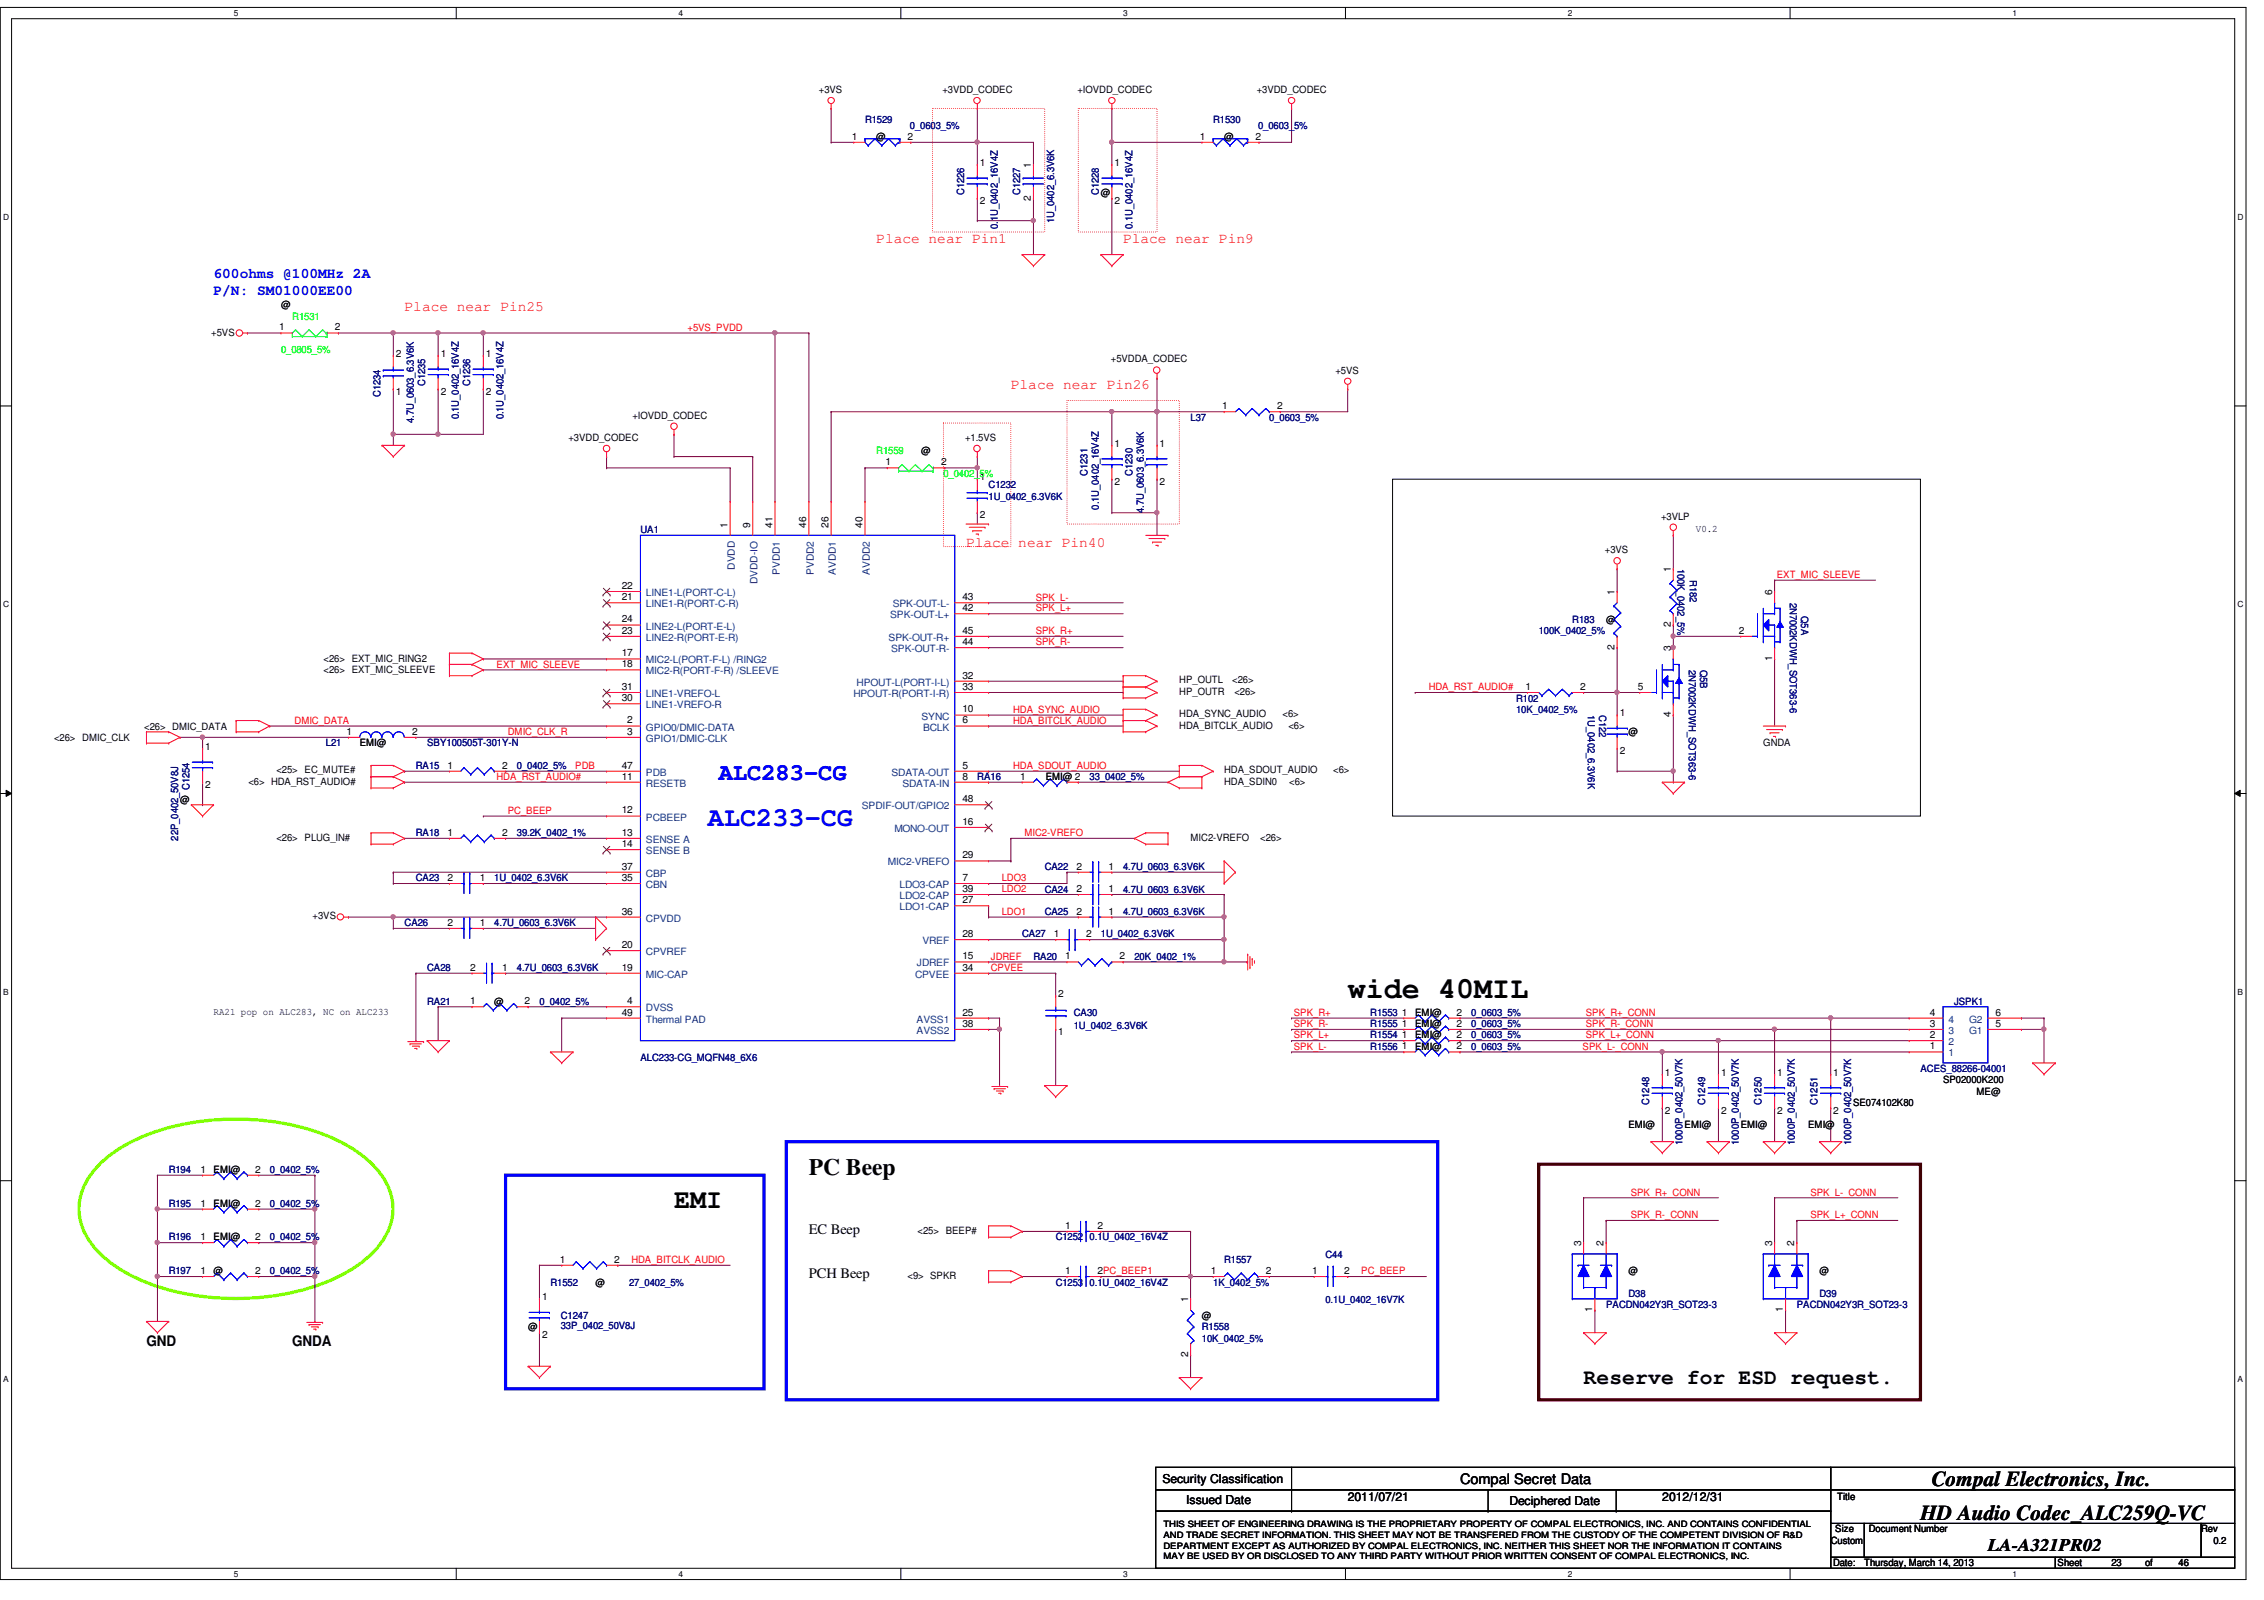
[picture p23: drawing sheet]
<svg xmlns="http://www.w3.org/2000/svg" width="297mm" height="210mm" viewBox="0 0 297 210" stroke-linecap="round" stroke-linejoin="round" font-family="sans-serif">
<defs><g id="words">
<text font-size="3.9" x="176.8" y="131">wide 40MIL</text>
<text font-size="3.5" fill="#00f" x="92.9" y="108.4">ALC233-CG</text>
<text font-size="3.5" x="88.4" y="158.5">EMI</text>
<text font-size="3.1" fill="#00f" x="94.3" y="102.3">ALC283-CG</text>
<text font-size="3.1" x="106.1" y="154.1">PC Beep</text>
<g font-size="2.8">
<text x="207.8" y="181.6">Reserve for ESD request.</text>
<text x="253.4" y="195">Compal Electronics, Inc.</text>
<text x="252" y="199.4">HD Audio Codec_ALC259Q-VC</text>
</g>
<text font-size="2.3" x="260.8" y="203.5">LA-A321PR02</text>
<g font-size="1.9" fill="#f00">
<text x="115" y="31.9">Place near Pin1</text>
<text x="147.4" y="31.9">Place near Pin9</text>
<text x="53.1" y="40.8">Place near Pin25</text>
<text x="132.6" y="51.1">Place near Pin26</text>
<text x="126.7" y="71.7">Place near Pin40</text>
</g>
<g font-size="1.9" fill="#00f">
<text x="28" y="36.5">600ohms @100MHz 2A</text>
<text x="28" y="38.7">P/N: SM01000EE00</text>
</g>
<g font-size="1.9">
<text x="106.1" y="161.8">EC Beep</text>
<text x="106.1" y="167.7">PCH Beep</text>
<text x="19.2" y="176.6">GND</text>
<text x="38.4" y="176.6">GNDA</text>
<text x="191.6" y="194.6">Compal Secret Data</text>
</g>
<g font-size="1.6">
<text x="152.5" y="194.5">Security Classification</text>
<text x="155.6" y="197.3">Issued Date</text>
<text x="176.8" y="196.9">2011/07/21</text>
<text x="198" y="197.5">Deciphered Date</text>
<text x="218.1" y="196.9">2012/12/31</text>
</g>
<g font-size="1.3">
<text x="107.4" y="12.2">+3VS</text>
<text x="123.7" y="12.2">+3VDD_CODEC</text>
<text x="141.3" y="12.2">+IOVDD_CODEC</text>
<text x="164.9" y="12.2">+3VDD_CODEC</text>
<text x="111.8" y="18.3">1</text>
<text x="115" y="18.4">@</text>
<text x="119.1" y="18.3">2</text>
<text x="128.6" y="21.8">1</text>
<text x="135.3" y="22.1" transform="rotate(-90 135.3 22.1)">1</text>
<text x="146.2" y="21.8">1</text>
<text x="157.4" y="18.3">1</text>
<text x="160.6" y="18.4">@</text>
<text x="164.7" y="18.3">2</text>
<text x="128.6" y="26.8">2</text>
<text x="135.3" y="26.3" transform="rotate(-90 135.3 26.3)">2</text>
<text x="144.4" y="25.7">@</text>
<text x="146.2" y="26.8">2</text>
<text x="36.9" y="40.5">@</text>
<text x="27.7" y="44">+5VS</text>
<text x="36.6" y="43.3">1</text>
<text x="43.9" y="43.3">2</text>
<text x="51.9" y="46.8">2</text>
<text x="57.8" y="46.8">1</text>
<text x="63.8" y="46.8">1</text>
<text x="145.8" y="47.5">+5VDDA_CODEC</text>
<text x="51.9" y="51.8">1</text>
<text x="57.8" y="51.8">2</text>
<text x="63.8" y="51.8">2</text>
<text x="160.4" y="53.7">1</text>
<text x="167.6" y="53.7">2</text>
<text x="175.2" y="49">+5VS</text>
<text x="74.6" y="57.9">+3VDD_CODEC</text>
<text x="83" y="54.9">+IOVDD_CODEC</text>
<text x="120.9" y="59.6">@</text>
<text x="126.6" y="57.9">+1.5VS</text>
<text x="146.2" y="58.6">1</text>
<text x="152.1" y="58.6">1</text>
<text x="116.2" y="61">1</text>
<text x="123.5" y="61">2</text>
<text x="128.6" y="63">1</text>
<text x="146.2" y="63.6">2</text>
<text x="152.1" y="63.6">2</text>
<text x="95.5" y="69.2" transform="rotate(-90 95.5 69.2)">1</text>
<text x="98.4" y="69.2" transform="rotate(-90 98.4 69.2)">9</text>
<text x="101.3" y="69.2" transform="rotate(-90 101.3 69.2)">41</text>
<text x="105.8" y="69.2" transform="rotate(-90 105.8 69.2)">46</text>
<text x="108.7" y="69.2" transform="rotate(-90 108.7 69.2)">26</text>
<text x="113.2" y="69.2" transform="rotate(-90 113.2 69.2)">40</text>
<text x="128.6" y="68">2</text>
<text x="217.9" y="68.2">+3VLP</text>
<text x="222.5" y="69.8">V0.2</text>
<text x="81.6" y="77.3">22</text>
<text x="210.6" y="72.6">+3VS</text>
<text x="219.2" y="75.1" transform="rotate(-90 219.2 75.1)">1</text>
<text x="81.6" y="81.7">24</text>
<text x="81.6" y="83.1">23</text>
<text x="81.6" y="78.7">21</text>
<text x="126.3" y="80.2">42</text>
<text x="126.3" y="78.7">43</text>
<text x="126.3" y="83.1">45</text>
<text x="210.7" y="81.7">@</text>
<text x="211.8" y="78.1" transform="rotate(-90 211.8 78.1)">1</text>
<text x="219.2" y="82.3" transform="rotate(-90 219.2 82.3)">2</text>
<text x="228.1" y="83.1">2</text>
<text x="232.5" y="78.1" transform="rotate(-90 232.5 78.1)">6</text>
<text x="42.5" y="88.3">&lt;26&gt; EXT_MIC_SLEEVE</text>
<text x="42.5" y="86.9">&lt;26&gt; EXT_MIC_RING2</text>
<text x="81.6" y="87.5">18</text>
<text x="81.6" y="86.1">17</text>
<text x="126.3" y="89">32</text>
<text x="126.3" y="84.6">44</text>
<text x="154.7" y="89.7">HP_OUTL</text>
<text x="161.7" y="89.7">&lt;26&gt;</text>
<text x="211.8" y="85.3" transform="rotate(-90 211.8 85.3)">2</text>
<text x="219.2" y="85.4" transform="rotate(-90 219.2 85.4)">3</text>
<text x="232.5" y="86.7" transform="rotate(-90 232.5 86.7)">1</text>
<text x="18.9" y="95.7">&lt;26&gt; DMIC_DATA</text>
<text x="81.6" y="92">30</text>
<text x="81.6" y="90.5">31</text>
<text x="82.3" y="94.9">2</text>
<text x="126.3" y="90.5">33</text>
<text x="126.3" y="93.5">10</text>
<text x="126.3" y="94.9">6</text>
<text x="154.7" y="91.1">HP_OUTR</text>
<text x="154.7" y="95.6">HDA_BITCLK_AUDIO</text>
<text x="154.7" y="94.1">HDA_SYNC_AUDIO</text>
<text x="162" y="91.1">&lt;26&gt;</text>
<text x="168.3" y="94.1">&lt;6&gt;</text>
<text x="169" y="95.6">&lt;6&gt;</text>
<text x="200.1" y="90.5">1</text>
<text x="207.3" y="90.5">2</text>
<text x="212.5" y="93.9">1</text>
<text x="214.9" y="90.5">5</text>
<text x="219.2" y="94.1" transform="rotate(-90 219.2 94.1)">4</text>
<text x="7.1" y="97.2">&lt;26&gt; DMIC_CLK</text>
<text x="26.9" y="98.4">1</text>
<text x="36.3" y="101.5">&lt;25&gt; EC_MUTE#</text>
<text x="45.5" y="96.4">1</text>
<text x="47.2" y="97.9">EMI@</text>
<text x="54.1" y="96.4">2</text>
<text x="58.7" y="100.8">1</text>
<text x="65.9" y="100.8">2</text>
<text x="81.6" y="100.8">47</text>
<text x="82.3" y="96.4">3</text>
<text x="126.3" y="100.8">5</text>
<text x="160.6" y="101.5">HDA_SDOUT_AUDIO</text>
<text x="174.9" y="101.5">&lt;6&gt;</text>
<text x="212.5" y="98.9">2</text>
<text x="213.7" y="96.4">@</text>
<text x="231.3" y="97.9">GNDA</text>
<text x="23.6" y="105.3">@</text>
<text x="26.9" y="103.4">2</text>
<text x="32.6" y="103">&lt;6&gt; HDA_RST_AUDIO#</text>
<text x="81.6" y="106.7">12</text>
<text x="81.6" y="102.3">11</text>
<text x="126.3" y="105.2">48</text>
<text x="126.3" y="102.3">8</text>
<text x="133.9" y="102.3">1</text>
<text x="137.2" y="102.4">EMI@ 2</text>
<text x="160.6" y="103">HDA_SDIN0</text>
<text x="169.2" y="103">&lt;6&gt;</text>
<text x="36.3" y="110.3">&lt;26&gt; PLUG_IN#</text>
<text x="58.7" y="109.6">1</text>
<text x="65.9" y="109.6">2</text>
<text x="81.6" y="111.1">14</text>
<text x="81.6" y="109.6">13</text>
<text x="126.3" y="112.6">29</text>
<text x="126.3" y="108.2">16</text>
<text x="156.2" y="110.3">MIC2-VREFO</text>
<text x="165.4" y="110.3">&lt;26&gt;</text>
<text x="58.7" y="115.6">2</text>
<text x="62.9" y="115.6">1</text>
<text x="81.6" y="114.1">37</text>
<text x="81.6" y="120">36</text>
<text x="81.6" y="115.6">35</text>
<text x="126.3" y="118.5">27</text>
<text x="126.3" y="117">39</text>
<text x="126.3" y="115.6">7</text>
<text x="141.2" y="114.1">2</text>
<text x="141.2" y="117">2</text>
<text x="141.2" y="120">2</text>
<text x="145.5" y="114.1">1</text>
<text x="145.5" y="117">1</text>
<text x="145.5" y="120">1</text>
<text x="41" y="120.6">+3VS</text>
<text x="58.7" y="121.5">2</text>
<text x="62.9" y="121.5">1</text>
<text x="81.6" y="124.4">20</text>
<text x="126.3" y="122.9">28</text>
<text x="126.3" y="125.9">15</text>
<text x="138.3" y="122.9">1</text>
<text x="139.7" y="125.9">1</text>
<text x="142.5" y="122.9">2</text>
<text x="146.9" y="125.9">2</text>
<text x="61.7" y="127.3">2</text>
<text x="61.7" y="131.7">1</text>
<text x="64.9" y="131.8">@</text>
<text x="65.9" y="127.3">1</text>
<text x="68.8" y="131.7">2</text>
<text x="81.6" y="127.3">19</text>
<text x="82.3" y="131.7">4</text>
<text x="126.3" y="127.3">34</text>
<text x="138.8" y="130.8">2</text>
<text x="28" y="133.1">RA21 pop on ALC283, NC on ALC233</text>
<text x="81.6" y="133.2">49</text>
<text x="126.3" y="133.2">25</text>
<text x="126.3" y="134.7">38</text>
<text x="138.8" y="135.8">1</text>
<text x="183.9" y="133.2">1</text>
<text x="183.9" y="134.7">1</text>
<text x="183.9" y="137.7">1</text>
<text x="183.9" y="136.2">1</text>
<text x="185.7" y="133.3">EMI@</text>
<text x="185.7" y="134.7">EMI@</text>
<text x="185.7" y="137.7">EMI@</text>
<text x="185.7" y="136.2">EMI@</text>
<text x="191.1" y="133.2">2</text>
<text x="191.1" y="134.7">2</text>
<text x="191.1" y="137.7">2</text>
<text x="191.1" y="136.2">2</text>
<text x="253.2" y="137.7">1</text>
<text x="253.2" y="136.2">2</text>
<text x="253.2" y="134.7">3</text>
<text x="253.2" y="133.2">4</text>
<text x="261.8" y="134.7">5</text>
<text x="261.8" y="133.2">6</text>
<text x="218.4" y="141.1">1</text>
<text x="225.8" y="141.1">1</text>
<text x="233.2" y="141.1">1</text>
<text x="240.5" y="141.1">1</text>
<text x="254.9" y="142.1">SP02000K200</text>
<text x="259.3" y="143.6">ME@</text>
<text x="213.7" y="148">EMI@</text>
<text x="218.4" y="146.1">2</text>
<text x="221" y="148">EMI@</text>
<text x="225.8" y="146.1">2</text>
<text x="228.4" y="148">EMI@</text>
<text x="233.2" y="146.1">2</text>
<text x="237.2" y="148">EMI@</text>
<text x="240.5" y="146.1">2</text>
<text x="243.1" y="145.1">SE074102K80</text>
<text x="26.3" y="153.8">1</text>
<text x="28" y="153.9">EMI@</text>
<text x="33.5" y="153.8">2</text>
<text x="26.3" y="158.3">1</text>
<text x="28" y="158.3">EMI@</text>
<text x="33.5" y="158.3">2</text>
<text x="120.4" y="161.9">&lt;25&gt; BEEP#</text>
<text x="139.7" y="161.2">1</text>
<text x="144" y="161.2">2</text>
<text x="26.3" y="167.1">1</text>
<text x="26.3" y="162.7">1</text>
<text x="28" y="167.2">@</text>
<text x="28" y="162.7">EMI@</text>
<text x="33.5" y="167.1">2</text>
<text x="33.5" y="162.7">2</text>
<text x="73.4" y="165.7">1</text>
<text x="80.6" y="165.7">2</text>
<text x="119.1" y="167.8">&lt;9&gt; SPKR</text>
<text x="139.7" y="167.1">1</text>
<text x="144" y="167.1">2PC_BEEP1</text>
<text x="158.9" y="167.1">1</text>
<text x="166.1" y="167.1">2</text>
<text x="172.2" y="167.1">1</text>
<text x="176.4" y="167.1">2</text>
<text x="207.4" y="163.5" transform="rotate(-90 207.4 163.5)">3</text>
<text x="210.4" y="163.5" transform="rotate(-90 210.4 163.5)">2</text>
<text x="213.7" y="167.2">@</text>
<text x="232.5" y="163.5" transform="rotate(-90 232.5 163.5)">3</text>
<text x="235.4" y="163.5" transform="rotate(-90 235.4 163.5)">2</text>
<text x="238.7" y="167.2">@</text>
<text x="71.1" y="170.6">1</text>
<text x="78.1" y="168.7">@</text>
<text x="155.9" y="170.9" transform="rotate(-90 155.9 170.9)">1</text>
<text x="157.7" y="173.1">@</text>
<text x="208.9" y="172.2" transform="rotate(-90 208.9 172.2)">1</text>
<text x="233.9" y="172.2" transform="rotate(-90 233.9 172.2)">1</text>
<text x="69.3" y="174.5">@</text>
<text x="71.1" y="175.6">2</text>
<text x="155.9" y="178.1" transform="rotate(-90 155.9 178.1)">2</text>
<text x="241" y="196.8">Title</text>
<text x="240.2" y="202.5">Custom</text>
<text x="240.8" y="201">Size</text>
<text x="245.2" y="201">Document Number</text>
<text x="288.8" y="201">Rev</text>
<text x="290.4" y="202.5">0.2</text>
<text x="240.5" y="205.5">Date:</text>
<text x="244.6" y="205.5">Thursday, March 14, 2013</text>
<text x="270" y="205.5">Sheet</text>
<text x="277" y="205.5">23</text>
<text x="281.4" y="205.5">of</text>
<text x="285.8" y="205.5">46</text>
</g>
<g font-size="1.3" fill="#000080">
<text x="113.5" y="16.2">R1529</text>
<text x="119.4" y="16.9">0_0603_5%</text>
<text x="159.2" y="16.2">R1530</text>
<text x="165.1" y="16.9">0_0603_5%</text>
<text x="126.5" y="25.6" transform="rotate(-90 126.5 25.6)">C1226</text>
<text x="133.9" y="25.6" transform="rotate(-90 133.9 25.6)">C1227</text>
<text x="138.3" y="29.3" transform="rotate(-90 138.3 29.3)">1U_0402_6.3V6K</text>
<text x="144.2" y="25.6" transform="rotate(-90 144.2 25.6)">C1228</text>
<text x="130.9" y="30" transform="rotate(-90 130.9 30)">0.1U_0402_16V4Z</text>
<text x="148.6" y="30" transform="rotate(-90 148.6 30)">0.1U_0402_16V4Z</text>
<text x="49.9" y="52.1" transform="rotate(-90 49.9 52.1)">C1234</text>
<text x="55.8" y="50.6" transform="rotate(-90 55.8 50.6)">C1235</text>
<text x="61.7" y="50.6" transform="rotate(-90 61.7 50.6)">C1236</text>
<text x="54.3" y="55.5" transform="rotate(-90 54.3 55.5)">4.7U_0603_6.3V6K</text>
<text x="60.2" y="55" transform="rotate(-90 60.2 55)">0.1U_0402_16V4Z</text>
<text x="66.1" y="55" transform="rotate(-90 66.1 55)">0.1U_0402_16V4Z</text>
<text x="156.2" y="55.2">L37</text>
<text x="166.5" y="55.2">0_0603_5%</text>
<text x="129.7" y="64.1">C1232</text>
<text x="129.7" y="65.5">1U_0402_6.3V6K</text>
<text x="142.7" y="62.4" transform="rotate(-90 142.7 62.4)">C1231</text>
<text x="148.6" y="62.4" transform="rotate(-90 148.6 62.4)">C1230</text>
<text x="84" y="69.9">UA1</text>
<text x="144.2" y="66.8" transform="rotate(-90 144.2 66.8)">0.1U_0402_16V4Z</text>
<text x="150.1" y="67.3" transform="rotate(-90 150.1 67.3)">4.7U_0603_6.3V6K</text>
<text x="220.1" y="74.6" transform="rotate(90 220.1 74.6)">100K_0402_5%</text>
<text x="221.7" y="76.1" transform="rotate(90 221.7 76.1)">R182</text>
<text x="201.9" y="83.2">100K_0402_5%</text>
<text x="206.3" y="81.7">R183</text>
<text x="234.8" y="79.1" transform="rotate(90 234.8 79.1)">2N7002KDWH_SOT363-6</text>
<text x="236.3" y="80.8" transform="rotate(90 236.3 80.8)">Q5A</text>
<text x="221.6" y="87.9" transform="rotate(90 221.6 87.9)">2N7002KDWH_SOT363-6</text>
<text x="223.1" y="87.9" transform="rotate(90 223.1 87.9)">Q5B</text>
<text x="198.9" y="92">R102</text>
<text x="198.9" y="93.5">10K_0402_5%</text>
<text x="208.3" y="93.8" transform="rotate(90 208.3 93.8)">1U_0402_6.3V6K</text>
<text x="209.8" y="93.8" transform="rotate(90 209.8 93.8)">C122</text>
<text x="42.8" y="97.9">L21</text>
<text x="54.6" y="100.9">RA15</text>
<text x="56" y="97.9">SBY100505T-301Y-N</text>
<text x="67.8" y="100.9">0_0402_5%</text>
<text x="24.8" y="103.7" transform="rotate(-90 24.8 103.7)">C1254</text>
<text x="128.2" y="102.4">RA16</text>
<text x="143" y="102.4">33_0402_5%</text>
<text x="23.4" y="110.3" transform="rotate(-90 23.4 110.3)">22P_0402_50V8J</text>
<text x="54.6" y="109.7">RA18</text>
<text x="67.8" y="109.7">39.2K_0402_1%</text>
<text x="54.6" y="115.6">CA23</text>
<text x="64.9" y="115.6">1U_0402_6.3V6K</text>
<text x="137.1" y="114.1">CA22</text>
<text x="137.1" y="117.1">CA24</text>
<text x="147.4" y="114.1">4.7U_0603_6.3V6K</text>
<text x="147.4" y="117.1">4.7U_0603_6.3V6K</text>
<text x="53.1" y="121.5">CA26</text>
<text x="64.9" y="121.5">4.7U_0603_6.3V6K</text>
<text x="134.1" y="123">CA27</text>
<text x="135.6" y="125.9">RA20</text>
<text x="137.1" y="120">CA25</text>
<text x="144.4" y="123">1U_0402_6.3V6K</text>
<text x="147.4" y="120">4.7U_0603_6.3V6K</text>
<text x="148.8" y="125.9">20K_0402_1%</text>
<text x="56" y="127.4">CA28</text>
<text x="56" y="131.8">RA21</text>
<text x="67.8" y="127.4">4.7U_0603_6.3V6K</text>
<text x="70.8" y="131.8">0_0402_5%</text>
<text x="256.4" y="131.8">JSPK1</text>
<text x="140.9" y="133.3">CA30</text>
<text x="140.9" y="135">1U_0402_6.3V6K</text>
<text x="179.8" y="133.3">R1553</text>
<text x="179.8" y="134.7">R1555</text>
<text x="179.8" y="137.7">R1556</text>
<text x="179.8" y="136.2">R1554</text>
<text x="193" y="133.3">0_0603_5%</text>
<text x="193" y="134.7">0_0603_5%</text>
<text x="193" y="137.7">0_0603_5%</text>
<text x="193" y="136.2">0_0603_5%</text>
<text x="84" y="139.2">ALC233-CG_MQFN48_6X6</text>
<text x="252" y="140.6">ACES_88266-04001</text>
<text x="216.4" y="144.9" transform="rotate(-90 216.4 144.9)">C1248</text>
<text x="223.7" y="144.9" transform="rotate(-90 223.7 144.9)">C1249</text>
<text x="231.1" y="144.9" transform="rotate(-90 231.1 144.9)">C1250</text>
<text x="238.5" y="144.9" transform="rotate(-90 238.5 144.9)">C1251</text>
<text x="22.1" y="153.9">R194</text>
<text x="35.4" y="153.9">0_0402_5%</text>
<text x="220.8" y="150.2" transform="rotate(-90 220.8 150.2)">1000P_0402_50V7K</text>
<text x="228.1" y="150.2" transform="rotate(-90 228.1 150.2)">1000P_0402_50V7K</text>
<text x="235.5" y="150.2" transform="rotate(-90 235.5 150.2)">1000P_0402_50V7K</text>
<text x="242.9" y="150.2" transform="rotate(-90 242.9 150.2)">1000P_0402_50V7K</text>
<text x="22.1" y="158.3">R195</text>
<text x="35.4" y="158.3">0_0402_5%</text>
<text x="22.1" y="167.2">R197</text>
<text x="22.1" y="162.7">R196</text>
<text x="35.4" y="167.2">0_0402_5%</text>
<text x="35.4" y="162.7">0_0402_5%</text>
<text x="138.5" y="162.7">C1252 0.1U_0402_16V4Z</text>
<text x="160.6" y="165.7">R1557</text>
<text x="173.9" y="165">C44</text>
<text x="72.2" y="168.7">R1552</text>
<text x="73.6" y="173.1">C1247</text>
<text x="82.5" y="168.7">27_0402_5%</text>
<text x="138.5" y="168.7">C1253 0.1U_0402_16V4Z</text>
<text x="159.2" y="168.7">1K_0402_5%</text>
<text x="173.9" y="171">0.1U_0402_16V7K</text>
<text x="210.7" y="171.6">PACDN042Y3R_SOT23-3</text>
<text x="213.7" y="170.1">D38</text>
<text x="235.8" y="171.6">PACDN042Y3R_SOT23-3</text>
<text x="238.7" y="170.1">D39</text>
<text x="73.6" y="174.4">33P_0402_50V8J</text>
<text x="157.7" y="174.5">R1558</text>
<text x="157.7" y="176">10K_0402_5%</text>
</g>
<g font-size="1.3" fill="#0f0">
<text x="38.4" y="42">R1531</text>
<text x="36.9" y="46.4">0_0805_5%</text>
<text x="115" y="59.6">R1559</text>
<text x="123.8" y="62.6">0_0402_5%</text>
</g>
<g font-size="1.3" fill="#f00">
<text x="90.2" y="43.4">+5VS_PVDD</text>
<text x="233.1" y="75.8">EXT_MIC_SLEEVE</text>
<text x="135.9" y="83.2">SPK_R+</text>
<text x="135.9" y="80.2">SPK_L+</text>
<text x="135.9" y="78.8">SPK_L-</text>
<text x="65.1" y="87.6">EXT_MIC_SLEEVE</text>
<text x="135.9" y="84.7">SPK_R-</text>
<text x="38.6" y="95">DMIC_DATA</text>
<text x="132.9" y="95">HDA_BITCLK_AUDIO</text>
<text x="132.9" y="93.5">HDA_SYNC_AUDIO</text>
<text x="187.4" y="90.6">HDA_RST_AUDIO#</text>
<text x="66.6" y="96.4">DMIC_CLK_R</text>
<text x="75.5" y="100.9">PDB</text>
<text x="132.9" y="100.9">HDA_SDOUT_AUDIO</text>
<text x="65.1" y="102.3">HDA_RST_AUDIO#</text>
<text x="66.6" y="106.8">PC_BEEP</text>
<text x="134.4" y="109.7">MIC2-VREFO</text>
<text x="131.4" y="117.1">LDO2</text>
<text x="131.4" y="115.6">LDO3</text>
<text x="130" y="125.9">JDREF</text>
<text x="131.4" y="120">LDO1</text>
<text x="130" y="127.4">CPVEE</text>
<text x="169.8" y="137.7">SPK_L-</text>
<text x="169.8" y="133.3">SPK_R+</text>
<text x="169.8" y="134.7">SPK_R-</text>
<text x="169.8" y="136.2">SPK_L+</text>
<text x="207.6" y="137.7">SPK_L-_CONN</text>
<text x="208.1" y="133.3">SPK_R+_CONN</text>
<text x="208.1" y="134.7">SPK_R-_CONN</text>
<text x="208.1" y="136.2">SPK_L+_CONN</text>
<text x="213.9" y="159.8">SPK_R-_CONN</text>
<text x="213.9" y="156.8">SPK_R+_CONN</text>
<text x="237.5" y="159.8">SPK_L+_CONN</text>
<text x="237.5" y="156.8">SPK_L-_CONN</text>
<text x="82.8" y="165.7">HDA_BITCLK_AUDIO</text>
<text x="178.6" y="167.2">PC_BEEP</text>
</g>
<g font-size="1.3" fill="#004080">
<text x="96.4" y="74.8" transform="rotate(-90 96.4 74.8)">DVDD</text>
<text x="99.4" y="76.7" transform="rotate(-90 99.4 76.7)">DVDD-IO</text>
<text x="102.3" y="75.4" transform="rotate(-90 102.3 75.4)">PVDD1</text>
<text x="106.8" y="75.4" transform="rotate(-90 106.8 75.4)">PVDD2</text>
<text x="109.7" y="75.4" transform="rotate(-90 109.7 75.4)">AVDD1</text>
<text x="114.1" y="75.4" transform="rotate(-90 114.1 75.4)">AVDD2</text>
<text x="84.7" y="82.6">LINE2-L(PORT-E-L)</text>
<text x="84.7" y="78.2">LINE1-L(PORT-C-L)</text>
<text x="84.7" y="79.7">LINE1-R(PORT-C-R)</text>
<text x="116.8" y="81.1">SPK-OUT-L+</text>
<text x="117.1" y="79.7">SPK-OUT-L-</text>
<text x="84.7" y="84.1">LINE2-R(PORT-E-R)</text>
<text x="84.7" y="88.5">MIC2-R(PORT-F-R) /SLEEVE</text>
<text x="84.7" y="87">MIC2-L(PORT-F-L) /RING2</text>
<text x="112.4" y="90">HPOUT-L(PORT-I-L)</text>
<text x="116.6" y="84.1">SPK-OUT-R+</text>
<text x="116.9" y="85.6">SPK-OUT-R-</text>
<text x="84.7" y="92.9">LINE1-VREFO-R</text>
<text x="84.7" y="91.4">LINE1-VREFO-L</text>
<text x="84.7" y="95.8">GPIO0/DMIC-DATA</text>
<text x="112" y="91.4">HPOUT-R(PORT-I-R)</text>
<text x="120.9" y="94.4">SYNC</text>
<text x="121.1" y="95.8">BCLK</text>
<text x="84.7" y="101.8">PDB</text>
<text x="84.7" y="97.3">GPIO1/DMIC-CLK</text>
<text x="117" y="101.8">SDATA-OUT</text>
<text x="84.7" y="107.7">PCBEEP</text>
<text x="84.7" y="103.2">RESETB</text>
<text x="113.1" y="106.2">SPDIF-OUT/GPIO2</text>
<text x="118.4" y="103.2">SDATA-IN</text>
<text x="84.7" y="112.1">SENSE B</text>
<text x="84.7" y="110.6">SENSE A</text>
<text x="116.5" y="113.5">MIC2-VREFO</text>
<text x="117.3" y="109.1">MONO-OUT</text>
<text x="84.7" y="115">CBP</text>
<text x="84.7" y="116.5">CBN</text>
<text x="118" y="119.4">LDO1-CAP</text>
<text x="118" y="117.9">LDO2-CAP</text>
<text x="118" y="116.5">LDO3-CAP</text>
<text x="84.7" y="120.9">CPVDD</text>
<text x="84.7" y="125.3">CPVREF</text>
<text x="121" y="123.9">VREF</text>
<text x="84.7" y="128.3">MIC-CAP</text>
<text x="120.1" y="128.3">CPVEE</text>
<text x="120.3" y="126.8">JDREF</text>
<text x="84.7" y="132.7">DVSS</text>
<text x="84.7" y="134.2">Thermal PAD</text>
<text x="120.3" y="134.2">AVSS1</text>
<text x="120.3" y="135.6">AVSS2</text>
<text x="255.6" y="137.1">2</text>
<text x="255.6" y="135.6">3</text>
<text x="255.6" y="134.2">4</text>
<text x="258.4" y="135.6">G1</text>
<text x="258.4" y="134.2">G2</text>
<text x="255.6" y="138.6">1</text>
</g>
<g font-size="1.1">
<text x="30.7" y="2.1">5</text>
<text x="89" y="2.1">4</text>
<text x="147.4" y="2.1">3</text>
<text x="205.7" y="2.1">2</text>
<text x="264" y="2.1">1</text>
<text x=".4" y="28.8">D</text>
<text x="293.6" y="28.8">D</text>
<text x=".4" y="79.6">C</text>
<text x="293.6" y="79.6">C</text>
<text x=".4" y="130.5">B</text>
<text x="293.6" y="130.5">B</text>
<text x=".4" y="181.3">A</text>
<text x="293.6" y="181.3">A</text>
<text x="152.7" y="203.2">DEPARTMENT EXCEPT AS AUTHORIZED BY COMPAL ELECTRONICS, INC. NEITHER THIS SHEET NOR THE INFORMATION IT CONTAINS</text>
<text x="152.7" y="201.8">AND TRADE SECRET INFORMATION. THIS SHEET MAY NOT BE TRANSFERED FROM THE CUSTODY OF THE COMPETENT DIVISION OF R&amp;D</text>
<text x="152.7" y="200.4">THIS SHEET OF ENGINEERING DRAWING IS THE PROPRIETARY PROPERTY OF COMPAL ELECTRONICS, INC. AND CONTAINS CONFIDENTIAL</text>
<text x="30.7" y="206.9">5</text>
<text x="89" y="206.9">4</text>
<text x="147.4" y="206.9">3</text>
<text x="152.6" y="204.6">MAY BE USED BY OR DISCLOSED TO ANY THIRD PARTY WITHOUT PRIOR WRITTEN CONSENT OF COMPAL ELECTRONICS, INC.</text>
<text x="205.7" y="206.9">2</text>
<text x="264" y="206.9">1</text>
</g>
</g></defs>
<path d="M0 1h294.7v206.2h-294.7zM1.5 2.5h291.7v203.2h-291.7z" fill="none" stroke="#000" stroke-width=".13"/>
<g fill="#fff">
<path d="M30.7 1.1h.6v1.2h-.6z"/>
<path d="M30.7 205.9h.6v1.2h-.6z"/>
</g>
<path d="M59.9 1v1.5M59.9 205.7v1.5" fill="none" stroke="#000" stroke-width=".13"/>
<g fill="#fff">
<path d="M89 1.1h.6v1.2h-.6z"/>
<path d="M89 205.9h.6v1.2h-.6z"/>
</g>
<path d="M118.2 1v1.5M118.2 205.7v1.5" fill="none" stroke="#000" stroke-width=".13"/>
<g fill="#fff">
<path d="M147.4 1.1h.6v1.2h-.6z"/>
<path d="M147.4 205.9h.6v1.2h-.6z"/>
</g>
<path d="M176.5 1v1.5M176.5 205.7v1.5" fill="none" stroke="#000" stroke-width=".13"/>
<g fill="#fff">
<path d="M205.7 1.1h.6v1.2h-.6z"/>
<path d="M205.7 205.9h.6v1.2h-.6z"/>
</g>
<path d="M234.9 1v1.5M234.9 205.7v1.5" fill="none" stroke="#000" stroke-width=".13"/>
<g fill="#fff">
<path d="M264 1.1h.6v1.2h-.6z"/>
<path d="M264 205.9h.6v1.2h-.6z"/>
<path d="M.4 27.9h.8v1.1h-.8z"/>
<path d="M293.6 27.9h.7v1.1h-.7z"/>
<path d="M.4 78.7h.8v1.1h-.8z"/>
<path d="M293.6 78.7h.7v1.1h-.7z"/>
</g>
<path d="M0 53.3h1.5M293.2 53.3h1.5" fill="none" stroke="#000" stroke-width=".13"/>
<g fill="#fff">
<path d="M.4 129.5h.7v1.2h-.7z"/>
<path d="M293.6 129.5h.7v1.2h-.7z"/>
</g>
<path d="M0 104.1h1.5M.8 103.7l.7 .4-.7 .4zM293.2 104.1l.7-.4v.8zM293.2 104.1h1.5" fill="none" stroke="#000" stroke-width=".13"/>
<path d="M.8 103.7l.7 .4-.7 .4zM293.2 104.1l.7-.4v.8z" fill="#000"/>
<g fill="#fff">
<path d="M.4 180.3h.7v1.2h-.7z"/>
<path d="M293.6 180.3h.7v1.2h-.7z"/>
</g>
<path d="M182.7 62.9h69.3v44.2h-69.3zM0 154.9h1.5M293.2 154.9h1.5" fill="none" stroke="#000" stroke-width=".13"/>
<path d="M66.3 154.2h33.9v28h-33.9zM103.2 149.8h85.4v33.8h-85.4z" fill="none" stroke="#00f" stroke-width=".42"/>
<path d="M201.9 152.7h50.1v30.9h-50.1z" fill="none" stroke="#400000" stroke-width=".42"/>
<path d="M122.3 14.2h14.8v16.2h-14.8zM141.5 14.2h10.3v16.2h-10.3zM123.8 55.5h8.8v16.2h-8.8zM140 52.5h14.7v16.2h-14.7z" fill="none" stroke="#f00" stroke-width=".13" stroke-dasharray="0 .3"/>
<path d="M13.5 152.3a23.1 23.1 0 0 1 11.7-5 33.7 33.7 0 0 1 18.2 1.9 15.6 15.6 0 0 1 6.7 5 7.4 7.4 0 0 1-.8 9.7 20.6 20.6 0 0 1-10.8 5.6 33.9 33.9 0 0 1-20-1.6 15.6 15.6 0 0 1-6.7-5 7.4 7.4 0 0 1 .8-9.6z" fill="none" stroke="#80ff00" stroke-width=".42"/>
<path d="M20.7 158.6h.1M20.7 154.2h.1M20.7 158.6h5.9M20.7 154.2v8.8M20.7 154.2h5.9M20.7 167.5h.1M20.7 163h.1M20.7 167.5v5.9M20.7 163h5.9M41.3 167.5h.1M41.3 167.5v5.9" fill="none" stroke="#800040" stroke-width=".13"/>
<circle cx="20.6" cy="158.6" r=".29" fill="#f0f"/>
<circle cx="20.6" cy="158.6" r=".29" fill="none" stroke="#f0f" stroke-width=".13"/>
<path d="M144.4 161.5h.1M144.4 161.5h11.8M156.2 167.5h.1M156.2 167.5v2.9" fill="none" stroke="#800040" stroke-width=".13"/>
<circle cx="156.2" cy="167.4" r=".29" fill="#f0f"/>
<circle cx="156.2" cy="167.4" r=".29" fill="none" stroke="#f0f" stroke-width=".13"/>
<g fill="none" stroke="#800040" stroke-width=".13">
<path d="M232.8 135h.1M232.8 135h17.7M134.1 167.5h.1M134.1 161.5h.1M134.1 167.5h5.9M134.1 161.5h5.9M144.4 167.5h.1M144.4 167.5h14.8M156.2 161.5h.1M156.2 167.5h.1M156.2 177.8h.1M156.2 161.5v6"/>
<path d="M156.2 177.8v2.9M176.8 167.5h.1M176.8 167.5h10.4"/>
</g>
<circle cx="232.8" cy="135" r=".29" fill="#f0f"/>
<circle cx="232.8" cy="135" r=".29" fill="none" stroke="#f0f" stroke-width=".13"/>
<path d="M169.5 138h.1M169.5 133.6h.1M169.5 135h.1M169.5 136.5h.1M169.5 138h14.7M169.5 133.6h14.7M169.5 135h14.7M169.5 136.5h14.7M240.2 133.6h.1M240.2 133.6h10.3" fill="none" stroke="#800040" stroke-width=".13"/>
<circle cx="240.2" cy="133.5" r=".29" fill="#f0f"/>
<circle cx="240.2" cy="133.5" r=".29" fill="none" stroke="#f0f" stroke-width=".13"/>
<path d="M218.1 138h.1M218.1 138h32.4" fill="none" stroke="#800040" stroke-width=".13"/>
<circle cx="218.1" cy="138" r=".29" fill="#f0f"/>
<circle cx="218.1" cy="138" r=".29" fill="none" stroke="#f0f" stroke-width=".13"/>
<path d="M225.5 136.5h.1M225.5 136.5h25" fill="none" stroke="#800040" stroke-width=".13"/>
<circle cx="225.4" cy="136.5" r=".29" fill="#f0f"/>
<circle cx="225.4" cy="136.5" r=".29" fill="none" stroke="#f0f" stroke-width=".13"/>
<g fill="none" stroke="#800040" stroke-width=".13">
<path d="M191.6 133.6h.1M191.6 135h.1M191.6 133.6h48.6M191.6 135h41.2M218.1 138h.1M218.1 138v2.9M225.5 136.5h.1M225.5 136.5v4.4M232.8 135h.1M232.8 135v5.9M240.2 133.6h.1M240.2 133.6v7.3"/>
<path d="M265.2 133.6h.1M265.2 135h.1M265.2 133.6h3M265.2 135h3M268.2 135h.1M268.2 135v4.4M218.1 145.4h.1M218.1 145.4v4.4M225.5 145.4h.1M225.5 145.4v4.4M232.8 145.4h.1M232.8 145.4v4.4"/>
<path d="M240.2 145.4h.1M240.2 145.4v4.4M70.8 166h.1M70.8 174.8h.1M70.8 166v4.4M70.8 174.8v4.4M70.8 166h2.9M81.1 166h.1M81.1 166h14.7"/>
</g>
<circle cx="268.1" cy="135" r=".29" fill="#f0f"/>
<circle cx="268.1" cy="135" r=".29" fill="none" stroke="#f0f" stroke-width=".13"/>
<g fill="none" stroke="#800040" stroke-width=".13">
<path d="M145.9 114.4h.1M145.9 117.3h.1M145.9 114.4h14.7M145.9 117.3h14.7M145.9 120.3h.1M145.9 120.3h14.7M191.6 136.5h.1M191.6 138h.1M191.6 136.5h33.9M191.6 138h26.5M268.2 133.6h.1M268.2 133.6v1.4"/>
<path d="M207.8 157.1h.1M207.8 157.1h17.7M207.8 157.1v5.9M232.8 157.1h.1M232.8 157.1h16.2M232.8 157.1v5.9M166.5 167.5h.1M166.5 167.5h5.9M209.2 171.9h.1M209.2 171.9v2.9M210.7 160.1h.1M210.7 160.1h14.8"/>
<path d="M210.7 160.1v2.9M234.3 171.9h.1M234.3 171.9v2.9M235.8 160.1h.1M235.8 160.1h13.2M235.8 160.1v2.9"/>
</g>
<circle cx="160.6" cy="120.3" r=".29" fill="#f0f"/>
<circle cx="160.6" cy="120.3" r=".29" fill="none" stroke="#f0f" stroke-width=".13"/>
<path d="M129.7 117.3h.1M129.7 118.8h.1M129.7 117.3h11.8M129.7 118.8v1.5M129.7 120.3h.1M129.7 123.3h.1M129.7 120.3h11.8M129.7 123.3h8.8M143 123.3h.1M143 123.3h17.6M160.6 126.2h.1M160.6 126.2h3" fill="none" stroke="#800040" stroke-width=".13"/>
<circle cx="160.6" cy="126.2" r=".29" fill="#f0f"/>
<circle cx="160.6" cy="126.2" r=".29" fill="none" stroke="#f0f" stroke-width=".13"/>
<path d="M140 114.4h.1M140 114.4h1.5M129.7 126.2h.1M129.7 127.7h.1M129.7 126.2h10.3M129.7 127.7h8.8M131.1 135h.1M131.1 135v7.4M138.5 135h.1M138.5 127.7h.1M138.5 127.7v2.9M138.5 135v7.4" fill="none" stroke="#800040" stroke-width=".13"/>
<circle cx="131.1" cy="135" r=".29" fill="#f0f"/>
<circle cx="131.1" cy="135" r=".29" fill="none" stroke="#f0f" stroke-width=".13"/>
<path d="M160.6 117.3h.1M160.6 117.3v3M57.5 132.1h.1M57.5 132.1h4.4M69.3 132.1h.1M69.3 132.1h10.3M129.7 133.6h.1M129.7 135h.1M129.7 133.6h1.4M129.7 135h1.4M160.6 123.3h.1M160.6 123.3v2.9" fill="none" stroke="#800040" stroke-width=".13"/>
<circle cx="160.6" cy="123.2" r=".29" fill="#f0f"/>
<circle cx="160.6" cy="123.2" r=".29" fill="none" stroke="#f0f" stroke-width=".13"/>
<g fill="none" stroke="#800040" stroke-width=".13">
<path d="M129.7 79.1h.1M129.7 79.1h17.7M35.4 95.2h.1M35.4 95.2h44.2M54.6 96.7h.1M54.6 96.7h25M63.4 87.9h.1M63.4 87.9h16.2M129.7 85h.1M129.7 83.5h.1M129.7 80.5h.1M129.7 95.2h.1"/>
<path d="M129.7 93.8h.1M129.7 95.2h17.7M129.7 85h17.7M129.7 83.5h17.7M129.7 80.5h17.7M129.7 93.8h17.7M51.6 114.4h.1M51.6 115.9h.1M51.6 114.4v1.5M51.6 115.9h7.4M51.6 114.4h28M53.1 101.2h.1"/>
<path d="M53.1 102.6h.1M53.1 101.2h5.9M53.1 102.6h26.5M63.4 107.1h.1M63.4 115.9h.1M63.4 107.1h16.2M63.4 115.9h16.2M66.3 101.2h.1M66.3 101.2h13.3M129.7 101.2h.1M129.7 101.2h25M140 114.4h.1"/>
<path d="M140 114.4v1.5M45.7 120.3h.1M45.7 120.3h33.9M51.6 120.3h.1M51.6 121.8h.1M51.6 120.3v1.5M51.6 121.8h7.4M54.6 127.7h.1M54.6 127.7h7.3M63.4 121.8h.1M63.4 121.8h14.7M66.3 127.7h.1"/>
<path d="M66.3 127.7h13.3M73.7 133.6h.1M73.7 133.6v4.4M73.7 133.6h5.9M160.6 120.3h.1M160.6 120.3v3"/>
</g>
<circle cx="51.6" cy="120.3" r=".29" fill="#f0f"/>
<circle cx="51.6" cy="120.3" r=".29" fill="none" stroke="#f0f" stroke-width=".13"/>
<g fill="none" stroke="#800040" stroke-width=".13">
<path d="M151.8 49.6h.1M151.8 49.6v4.4M53.1 110h.1M53.1 110h5.9M66.3 110h.1M66.3 110h13.3M129.7 102.6h.1M129.7 102.6h4.4M141.5 102.6h.1M141.5 102.6h11.7M131.1 133.6h.1M131.1 133.6v1.4"/>
<path d="M147.4 126.2h.1M147.4 126.2h13.2"/>
</g>
<circle cx="151.8" cy="54" r=".29" fill="#f0f"/>
<circle cx="151.8" cy="54" r=".29" fill="none" stroke="#f0f" stroke-width=".13"/>
<path d="M101.7 43.7h.1M101.7 43.7h4.4M101.7 43.7v22.1M106.1 43.7h.1M106.1 43.7v22.1M109 54h.1M109 54v11.8" fill="none" stroke="#800040" stroke-width=".13"/>
<circle cx="101.6" cy="43.7" r=".29" fill="#f0f"/>
<circle cx="101.6" cy="43.7" r=".29" fill="none" stroke="#f0f" stroke-width=".13"/>
<path d="M57.5 57h.1M57.5 57h5.9" fill="none" stroke="#800040" stroke-width=".13"/>
<circle cx="57.5" cy="57" r=".29" fill="#f0f"/>
<circle cx="57.5" cy="57" r=".29" fill="none" stroke="#f0f" stroke-width=".13"/>
<path d="M32.5 43.7h.1M32.5 43.7h4.4M51.6 51.1h.1M51.6 43.7h.1M51.6 43.7h5.9M51.6 43.7v3M51.6 51.1v5.9M63.4 51.1h.1M63.4 51.1v5.9" fill="none" stroke="#800040" stroke-width=".13"/>
<circle cx="51.6" cy="43.7" r=".29" fill="#f0f"/>
<circle cx="51.6" cy="43.7" r=".29" fill="none" stroke="#f0f" stroke-width=".13"/>
<path d="M63.4 43.7h.1M63.4 43.7v3M63.4 43.7h38.3" fill="none" stroke="#800040" stroke-width=".13"/>
<circle cx="63.4" cy="43.7" r=".29" fill="#f0f"/>
<circle cx="63.4" cy="43.7" r=".29" fill="none" stroke="#f0f" stroke-width=".13"/>
<path d="M44.4 43.7h.1M44.4 43.7h7.2M51.6 57h.1M51.6 57v1.4" fill="none" stroke="#800040" stroke-width=".13"/>
<circle cx="51.6" cy="57" r=".29" fill="#f0f"/>
<circle cx="51.6" cy="57" r=".29" fill="none" stroke="#f0f" stroke-width=".13"/>
<path d="M51.6 57h.1M57.5 43.7h.1M57.5 51.1h.1M57.5 51.1v5.9h-5.9M57.5 43.7v3M57.5 43.7h5.9" fill="none" stroke="#800040" stroke-width=".13"/>
<circle cx="57.5" cy="43.7" r=".29" fill="#f0f"/>
<circle cx="57.5" cy="43.7" r=".29" fill="none" stroke="#f0f" stroke-width=".13"/>
<path d="M145.9 54h.1M145.9 54v4.4M151.8 67.3h.1M151.8 67.3v2.9" fill="none" stroke="#800040" stroke-width=".13"/>
<circle cx="151.8" cy="67.2" r=".29" fill="#f0f"/>
<circle cx="151.8" cy="67.2" r=".29" fill="none" stroke="#f0f" stroke-width=".13"/>
<path d="M151.8 54h.1M151.8 54v4.4M151.8 54h8.8M145.9 62.9h.1M145.9 62.9v4.4M151.8 62.9h.1M151.8 62.9v4.4" fill="none" stroke="#800040" stroke-width=".13"/>
<circle cx="151.8" cy="54" r=".29" fill="#f0f"/>
<circle cx="151.8" cy="54" r=".29" fill="none" stroke="#f0f" stroke-width=".13"/>
<g fill="none" stroke="#800040" stroke-width=".13">
<path d="M128.2 18.7h.1M128.2 18.7v2.9M169.5 14.2h.1M169.5 14.2v4.5M128.2 26h.1M128.2 29h.1M128.2 26v3M128.2 29h7.4M79.6 59.9h.1M79.6 59.9v1.5M88.4 57h.1M88.4 59.9h.1"/>
<path d="M88.4 57v2.9M88.4 59.9h10.4M98.8 59.9h.1M98.8 59.9v5.9M168 54h.1M176.8 51.1h.1M176.8 51.1v2.9h-8.8M79.6 61.4h.1M79.6 61.4h16.2M95.8 61.4h.1M95.8 61.4v4.4"/>
</g>
<circle cx="135.6" cy="28.9" r=".29" fill="#f0f"/>
<circle cx="135.6" cy="28.9" r=".29" fill="none" stroke="#f0f" stroke-width=".13"/>
<path d="M128.2 18.7h.1M128.2 18.7h7.4" fill="none" stroke="#800040" stroke-width=".13"/>
<circle cx="128.2" cy="18.6" r=".29" fill="#f0f"/>
<circle cx="128.2" cy="18.6" r=".29" fill="none" stroke="#f0f" stroke-width=".13"/>
<g fill="none" stroke="#800040" stroke-width=".13">
<path d="M109 14.2h.1M109 14.2v4.5M119.5 18.7h.1M128.2 14.2h.1M128.2 14.2v4.5h-8.7M145.9 14.2h.1M145.9 18.7h.1M145.9 18.7h11.8M145.9 14.2v7.4M135.6 29h.1M135.6 29v4.4M145.9 26h.1"/>
<path d="M145.9 26v7.4"/>
</g>
<circle cx="145.8" cy="18.6" r=".29" fill="#f0f"/>
<circle cx="145.8" cy="18.6" r=".29" fill="none" stroke="#f0f" stroke-width=".13"/>
<path d="M135.6 18.7h.1M135.6 18.7v2.9M165.2 18.7h.1M165.2 18.7h4.3M135.6 26h.1M135.6 26v3M109 54h.1M109 54h42.8M145.9 54h.1M145.9 67.3h.1M145.9 67.3h5.9" fill="none" stroke="#800040" stroke-width=".13"/>
<circle cx="145.8" cy="54" r=".29" fill="#f0f"/>
<circle cx="145.8" cy="54" r=".29" fill="none" stroke="#f0f" stroke-width=".13"/>
<path d="M113.5 61.4h.1M113.5 61.4v4.4M128.2 61.4h.1M128.2 61.4v1.5M129.7 115.9h.1M129.7 115.9h10.3M129.7 112.9h2.9M132.6 112.9h.1M132.6 110h.1M132.6 110v2.9M132.6 110h16.2" fill="none" stroke="#800040" stroke-width=".13"/>
<circle cx="128.2" cy="61.4" r=".29" fill="#f0f"/>
<circle cx="128.2" cy="61.4" r=".29" fill="none" stroke="#f0f" stroke-width=".13"/>
<g fill="none" stroke="#800040" stroke-width=".13">
<path d="M109 18.7h.1M109 18.7h3M128.2 59.9h.1M128.2 59.9v1.5h-4.3M113.5 61.4h.1M113.5 61.4h2.9M123.9 61.4h.1M128.2 67.3h.1M128.2 67.3v1.4M26.6 96.7h.1M26.6 96.7h19.1M63.4 86.4h.1"/>
<path d="M63.4 86.4h16.2"/>
</g>
<circle cx="26.6" cy="96.7" r=".29" fill="#f0f"/>
<circle cx="26.6" cy="96.7" r=".29" fill="none" stroke="#f0f" stroke-width=".13"/>
<path d="M23.6 96.7h.1M23.6 96.7h3M26.6 96.7h.1M26.6 96.7v1.5M26.6 105.6h.1M26.6 102.6v3M20.7 167.5h.1M20.7 167.5h5.9" fill="none" stroke="#800040" stroke-width=".13"/>
<circle cx="20.6" cy="167.4" r=".29" fill="#f0f"/>
<circle cx="20.6" cy="167.4" r=".29" fill="none" stroke="#f0f" stroke-width=".13"/>
<path d="M20.7 163h.1M20.7 163v4.5" fill="none" stroke="#800040" stroke-width=".13"/>
<circle cx="20.6" cy="163" r=".29" fill="#f0f"/>
<circle cx="20.6" cy="163" r=".29" fill="none" stroke="#f0f" stroke-width=".13"/>
<g fill="none" stroke="#800040" stroke-width=".13">
<path d="M212.2 74.6h.1M212.2 74.6v3M232.8 76.1h.1M232.8 76.1v1.5M232.8 76.1h13.3M129.7 89.4h17.7M129.7 90.8h17.7M147.4 89.4h.1M147.4 90.8h.1M212.2 90.8h.1M212.2 90.8h2.9M57.5 132.1h.1"/>
<path d="M57.5 132.1v4.4"/>
</g>
<circle cx="212.1" cy="90.8" r=".29" fill="#f0f"/>
<circle cx="212.1" cy="90.8" r=".29" fill="none" stroke="#f0f" stroke-width=".13"/>
<path d="M219.5 70.2h.1M219.5 70.2v4.4M219.5 83.5h.1M219.5 83.5v1.5" fill="none" stroke="#800040" stroke-width=".13"/>
<circle cx="219.5" cy="84.9" r=".29" fill="#f0f"/>
<circle cx="219.5" cy="84.9" r=".29" fill="none" stroke="#f0f" stroke-width=".13"/>
<g fill="none" stroke="#800040" stroke-width=".13">
<path d="M185.7 90.8h.1M185.7 90.8h14.7M207.8 90.8h.1M207.8 90.8h4.4M212.2 90.8h.1M212.2 90.8v3M212.2 98.2v3M219.5 93.8h.1M219.5 93.8v7.4M232.8 86.4h.1M232.8 86.4v8.8M212.2 101.2h.1"/>
<path d="M212.2 101.2h7.3M219.5 101.2h.1"/>
</g>
<circle cx="219.5" cy="101.2" r=".29" fill="#f0f"/>
<circle cx="219.5" cy="101.2" r=".29" fill="none" stroke="#f0f" stroke-width=".13"/>
<path d="M219.5 83.5h.1M219.5 83.5h8.9M219.5 102.6h.1M219.5 101.2v1.4" fill="none" stroke="#800040" stroke-width=".13"/>
<circle cx="219.5" cy="83.5" r=".29" fill="#f0f"/>
<circle cx="219.5" cy="83.5" r=".29" fill="none" stroke="#f0f" stroke-width=".13"/>
<path d="M212.2 85h.1M212.2 85v5.8M219.5 82h.1M219.5 82v1.5M33.9 154.2h7.4M33.9 158.6h7.4M41.3 154.2h.1M41.3 158.6h.1M41.3 154.2v8.8M41.3 163h.1" fill="none" stroke="#800040" stroke-width=".13"/>
<circle cx="41.3" cy="158.6" r=".29" fill="#f0f"/>
<circle cx="41.3" cy="158.6" r=".29" fill="none" stroke="#f0f" stroke-width=".13"/>
<path d="M33.9 163h.1M33.9 163h7.4" fill="none" stroke="#800040" stroke-width=".13"/>
<circle cx="41.3" cy="163" r=".29" fill="#f0f"/>
<circle cx="41.3" cy="163" r=".29" fill="none" stroke="#f0f" stroke-width=".13"/>
<path d="M33.9 167.5h7.4M41.3 167.5h.1" fill="none" stroke="#800040" stroke-width=".13"/>
<circle cx="41.3" cy="167.4" r=".29" fill="#f0f"/>
<circle cx="41.3" cy="167.4" r=".29" fill="none" stroke="#f0f" stroke-width=".13"/>
<path d="M54.6 127.7h.1M54.6 127.7v8.8M41.3 163h.1M41.3 163v4.5" fill="none" stroke="#800040" stroke-width=".13"/>
<g fill="none" stroke="#f00" stroke-width=".13">
<path d="M109 14.2h.1M109 13.6v.6M128.2 14.2h.1M128.2 13.6v.6M145.9 14.2h.1M145.9 13.6v.6M169.5 14.2h.1M169.5 13.6v.6M134.1 33.4h.1M134.1 33.4h3M134.1 33.4l1.5 1.5M135.6 34.9h.1"/>
<path d="M137.1 33.4h.1M137.1 33.4l-1.5 1.5M144.4 33.4h.1M144.4 33.4h3M144.4 33.4l1.5 1.5M145.9 34.9h.1M147.4 33.4h.1M147.4 33.4l-1.5 1.5M31.9 43.7h.6M32.5 43.7h.1M50.1 58.4h.1M50.1 58.4h3"/>
<path d="M50.1 58.4l1.5 1.5M51.6 59.9h.1M53.1 58.4h.1M53.1 58.4l-1.5 1.5M79.6 59.9h.1M79.6 59.3v.6M88.4 57h.1M88.4 56.4v.6M128.2 59.9h.1M128.2 59.3v.6M151.8 49.6h.1M151.8 49v.6"/>
<path d="M176.8 51.1h.1M176.8 50.5v.6M126.7 68.7h3M127.2 69.2h2M127.6 69.6h.1M127.6 69.6h1.2M128.1 70.1h.3M128.4 70.1h.1M129.2 69.2h.1M129.7 68.7h.1M150.3 70.2h2.9M150.7 70.7h2.1"/>
<path d="M151.2 71.1h.1M151.2 71.1h1.2M151.6 71.5h.3M151.9 71.5h.1M152.8 70.7h.1M153.2 70.2h.1M212.2 74.6h.1M212.2 74v.6M219.5 70.2h.1M219.5 69.6v.6M19.2 96h.1M19.2 97.5h.1"/>
<path d="M19.2 96h2.9M19.2 96v1.5M19.2 97.5h2.9M22.1 96h.1M22.1 97.5h.1M22.1 96l1.5 .7M23.6 96.7h.1M23.6 96.7l-1.5 .8M31 94.5h.1M31 96h.1M31 94.5h2.9M31 96h2.9"/>
<path d="M31 94.5v1.5M33.9 94.5h.1M33.9 96h.1M33.9 94.5l1.5 .7M35.4 95.2h.1M35.4 95.2l-1.5 .8M59 87.2h.1M59 88.6h.1M59 85.7h.1M59 88.6h2.9M59 87.2h2.9M59 85.7v2.9"/>
<path d="M59 85.7h2.9M61.9 87.2h.1M61.9 88.6h.1M61.9 85.7h.1M61.9 87.2l1.5 .7M61.9 85.7l1.5 .7M63.4 87.9h.1M63.4 86.4h.1M63.4 87.9l-1.5 .7M63.4 86.4l-1.5 .8M147.4 91.6h.1M147.4 90.1h.1"/>
<path d="M147.4 88.6h.1M147.4 96h.1M147.4 94.5h.1M147.4 93h.1M147.4 90.1h2.9M147.4 91.6h2.9M147.4 88.6v3M147.4 93v3M147.4 88.6h2.9M147.4 94.5h2.9M147.4 96h2.9M147.4 93h2.9"/>
<path d="M150.3 90.1h.1M150.3 91.6h.1M150.3 88.6h.1M150.3 94.5h.1M150.3 96h.1M150.3 93h.1M150.3 90.1l1.5 .7M150.3 88.6l1.5 .8M150.3 94.5l1.5 .7M150.3 93l1.5 .8M151.8 90.8h.1M151.8 89.4h.1"/>
<path d="M151.8 95.2h.1M151.8 93.8h.1M151.8 90.8l-1.5 .8M151.8 89.4l-1.5 .7M151.8 95.2l-1.5 .8M151.8 93.8l-1.5 .7M231.3 95.2h3M231.8 95.7h2M232.2 96.1h.1M232.2 96.1h1.2M232.7 96.6h.3M233 96.6h.1"/>
<path d="M233.8 95.7h.1M234.3 95.2h.1M25.1 105.6h.1M25.1 105.6h2.9M25.1 105.6l1.5 1.5M26.6 107.1h.1M28 105.6h.1M28 105.6l-1.4 1.5M48.7 101.9h.1M48.7 100.4h.1M48.7 103.4h.1M48.7 110.7h.1"/>
<path d="M48.7 109.3h.1M48.7 100.4h2.9M48.7 101.9h2.9M48.7 103.4h2.9M48.7 100.4v3M48.7 109.3v1.4M48.7 110.7h2.9M48.7 109.3h2.9M51.6 101.9h.1M51.6 100.4h.1M51.6 103.4h.1M51.6 110.7h.1"/>
<path d="M51.6 109.3h.1M51.6 100.4l1.5 .8M51.6 101.9l1.5 .7M51.6 109.3l1.5 .7M53.1 101.2h.1M53.1 102.6h.1M53.1 110h.1M53.1 101.2l-1.5 .7M53.1 102.6l-1.5 .8M53.1 110l-1.5 .7M148.8 110h.1M148.8 110l1.5 .7"/>
<path d="M150.3 110.7h.1M150.3 109.3h.1M150.3 110.7h2.9M150.3 109.3h2.9M150.3 109.3l-1.5 .7M153.2 102.6h.1M153.2 110.7h.1M153.2 109.3h.1M153.2 102.6l1.5 .8M153.2 109.3v1.4M154.7 101.9h.1M154.7 100.4h.1"/>
<path d="M154.7 103.4h.1M154.7 100.4h3M154.7 101.9h3M154.7 100.4v1.5M154.7 103.4h3M154.7 101.9l-1.5 .7M157.7 100.4h.1M157.7 101.9h.1M157.7 103.4h.1M157.7 100.4l1.5 .8M157.7 101.9v1.5M159.2 101.2h.1"/>
<path d="M159.2 101.2l-1.5 .7M160.6 112.9h.1M160.6 115.9h.1M160.6 112.9v3M160.6 112.9l1.5 1.5M162.1 114.4h.1M162.1 114.4l-1.5 1.5M218.1 102.6h.1M218.1 102.6h2.9M218.1 102.6l1.4 1.5M219.5 104.1h.1M221 102.6h.1"/>
<path d="M221 102.6l-1.5 1.5M45.1 120.3h.6M45.7 120.3h.1M53.5 136.7h2.1M53.8 136.9h.1M53.8 136.9h1.5M54.1 137.2h.9M54.4 137.5h.3M54.6 136.5h.1M54.6 136.5v.2M54.7 137.5h.1M55 137.2h.1"/>
<path d="M55.6 136.7h.1M56 136.5h.1M56 136.5h3M56 136.5l1.5 1.5M57.5 138h.1M59 136.5h.1M59 136.5l-1.5 1.5M72.2 138h.1M72.2 138h3M72.2 138l1.5 1.4M73.7 139.4h.1M75.2 138h.1"/>
<path d="M75.2 138l-1.5 1.4M78.1 120.3h.1M78.1 123.3h.1M78.1 120.3v3M78.1 120.3l1.5 1.5M79.6 121.8h.1M79.6 121.8l-1.5 1.5M163.6 126.2h.1M163.7 125.2h.1M163.7 125.2v2.1M164 127h.1M164 125.5v1.5"/>
<path d="M164.3 125.8h.1M164.3 125.8v.9M164.6 126.1h.1M164.6 126.1v.3M266.7 139.4h.1M266.7 139.4h3M266.7 139.4l1.5 1.5M269.7 139.4h.1M269.7 139.4l-1.5 1.5M130.1 142.5h2.1M130.4 142.8h.1M130.4 142.8h1.5"/>
<path d="M130.7 143.1h.9M131 143.4h.3M131.1 142.4h.1M131.1 142.4v.1M131.3 143.4h.1M131.6 143.1h.1M132.2 142.5h.1M137.1 142.4h.1M137.1 142.4h2.9M137.1 142.4l1.4 1.5M138.5 143.9h.1M140 142.4h.1"/>
<path d="M140 142.4l-1.5 1.5M216.6 149.8h.1M216.6 149.8h2.9M216.6 149.8l1.5 1.5M218.1 151.3h.1M219.5 149.8h.1M219.5 149.8l-1.4 1.5M224 149.8h.1M224 149.8h2.9M224 149.8l1.5 1.5M225.5 151.3h.1M226.9 149.8h.1"/>
<path d="M226.9 149.8l-1.4 1.5M231.3 149.8h.1M231.3 149.8h3M231.3 149.8l1.5 1.5M232.8 151.3h.1M234.3 149.8h.1M234.3 149.8l-1.5 1.5M238.7 149.8h.1M238.7 149.8h2.9M238.7 149.8l1.5 1.5M240.2 151.3h.1M241.6 149.8h.1"/>
<path d="M241.6 149.8l-1.4 1.5M268.2 140.9h.1M19.2 173.4h.1M19.2 173.4h2.9M19.2 173.4l1.5 1.4M20.7 174.8h.1M22.1 173.4h.1M22.1 173.4l-1.4 1.4M40.3 173.5h2M40.6 173.8h.1M40.6 173.8h1.4M40.8 174.1h.9"/>
<path d="M41.1 174.4h.3M41.3 173.4h.1M41.3 173.4v.1M41.4 174.4h.1M41.7 174.1h.1M42.3 173.5h.1M69.3 179.2h.1M69.3 179.2h2.9M69.3 179.2l1.5 1.5M70.8 170.4h.1M70.8 174.8h.1M70.8 170.4v1.5"/>
<path d="M70.8 173.4v1.4M72.2 179.2h.1M72.2 179.2l-1.4 1.5M129.7 162.3h.1M129.7 160.8h.1M129.7 168.2h.1M129.7 166.7h.1M129.7 160.8h2.9M129.7 162.3h2.9M129.7 160.8v1.5M129.7 166.7v1.5M129.7 166.7h2.9"/>
<path d="M129.7 168.2h2.9M132.6 160.8h.1M132.6 162.3h.1M132.6 166.7h.1M132.6 168.2h.1M132.6 160.8l1.5 .7M132.6 166.7l1.5 .8M134.1 161.5h.1M134.1 167.5h.1M134.1 161.5l-1.5 .8M134.1 167.5l-1.5 .7M207.8 174.8h.1"/>
<path d="M207.8 174.8h2.9M207.8 174.8l1.4 1.5M209.2 176.3h.1M210.7 174.8h.1M210.7 174.8l-1.5 1.5M232.8 174.8h.1M232.8 174.8h3M232.8 174.8l1.5 1.5M234.3 176.3h.1M235.8 174.8h.1M235.8 174.8l-1.5 1.5M70.8 180.7h.1"/>
<path d="M154.7 180.7h.1M154.7 180.7h3M154.7 180.7l1.5 1.5M156.2 182.2h.1M157.7 180.7h.1M157.7 180.7l-1.5 1.5"/>
<circle cx="109.1" cy="13.2" r=".42"/>
<circle cx="128.2" cy="13.2" r=".42"/>
<circle cx="145.9" cy="13.2" r=".42"/>
<circle cx="169.5" cy="13.2" r=".42"/>
<circle cx="31.4" cy="43.7" r=".43"/>
<circle cx="79.6" cy="58.8" r=".43"/>
<circle cx="88.4" cy="55.9" r=".43"/>
<circle cx="128.2" cy="58.8" r=".43"/>
<circle cx="151.8" cy="48.6" r=".43"/>
<circle cx="176.8" cy="50" r=".42"/>
<circle cx="212.2" cy="73.6" r=".43"/>
<circle cx="219.5" cy="69.2" r=".43"/>
<circle cx="44.7" cy="120.3" r=".42"/>
</g>
<g fill="none" stroke="#000" stroke-width=".13">
<path d="M151.6 192.5h88.6v3h-88.6zM151.6 195.5h88.6v2.7h-88.6zM151.6 198.2h88.6v7.5h-88.6zM169.5 195.5h.1M169.5 198.2h.1M169.5 192.5v5.7M195.2 198.2h.1M195.2 195.5v2.7M212 198.2h.1M212 195.5v2.7M240.2 192.5h53v3h-53zM240.2 195.5h53v4.4h-53z"/>
<path d="M240.2 199.9h4.4v4.4h-4.4zM244.6 199.9h44.2v4.4h-44.2zM288.8 199.9h4.4v4.4h-4.4zM240.2 204.3h29.5v1.4h-29.5zM269.7 204.3h23.5v1.4h-23.5z"/>
</g>
<g fill="none" stroke="#00f" stroke-width=".13">
<path d="M231.3 79.8v4.4M229.9 83.5h.7M230.6 83.5h.1M230.6 80.5v3M231.3 84.2h.1M231.3 83.5h1.5M231.3 80.5h1.5M232.8 83.5h.1M232.8 80.5h.1M69.4 172.9h2.7M69.4 172.2h2.7M70.8 172.2h.1"/>
<path d="M70.8 172.9h.1M70.8 171.9v.3M70.8 172.9v.5M72.1 172.9h.1M72.1 172.2h.1"/>
</g>
<path d="M232.1 81.3v1.5l-.8-.8z" fill="#00f"/>
<path d="M232.8 79.1h.1M232.8 79.1v1.4M232.8 79.8h.7M233.5 79.8h.1M232.1 81.3v1.5l-.8-.8zM232.1 82h.7M232.8 82h.1M232.8 85h.1M232.8 82v3M233.5 82.3h.1M233.5 82.3v1.9" fill="none" stroke="#00f" stroke-width=".13"/>
<path d="M233.5 81.6l.5 .7h-.9z" fill="#00f"/>
<g fill="none" stroke="#00f" stroke-width=".13">
<path d="M231.3 79.8v4.4M233.5 79.8v1.8M229.9 83.5h.7M230.6 83.5h.1M230.6 80.5v3M231.3 84.2h.1M231.3 83.5h1.5M231.3 80.5h1.5M232.8 83.5h.1M232.8 80.5h.1M232.8 84.2h.7M233.5 81.6l.5 .7h-.9z"/>
<path d="M233.5 81.6h.1M233.5 84.2h.1"/>
</g>
<path d="M232.1 81.3v1.5l-.8-.8z" fill="#00f"/>
<path d="M232.8 79.1h.1M232.8 79.1v1.4M232.8 79.8h.7M233.5 79.8h.1M232.1 81.3v1.5l-.8-.8zM232.1 82h.7M232.8 82h.1M232.8 85h.1M232.8 82v3M233.5 82.3h.1M233.5 82.3v1.9" fill="none" stroke="#00f" stroke-width=".13"/>
<path d="M233.5 81.6l.5 .7h-.9z" fill="#00f"/>
<g fill="none" stroke="#00f" stroke-width=".13">
<path d="M233.5 79.8v1.8M232.8 84.2h.7M233.5 81.6l.5 .7h-.9zM233.5 81.6h.1M233.5 84.2h.1M60.9 109.6h.1M60.9 109.6l-.5 .4M60.9 109.6l.9 .8M61.8 110.4h.1M62.6 109.6h.1M62.6 109.6l-.8 .8M62.6 109.6l.9 .8"/>
<path d="M63.5 110.4h.1M64.4 109.6h.1M64.4 109.6l-.9 .8M64.4 109.6l.5 .4M64.9 110h.1M63.4 127.7h.4M63.8 126.4h.1M63.8 127.7h.1M63.8 126.4v2.6M64.6 127.7h.1M64.6 126.4h.1M64.6 127.7h.3"/>
<path d="M64.6 126.4v2.6M137.2 132.5h2.7M137.2 133.3h2.7M138.5 133.3h.1M138.5 132.5h.1M138.5 132.1v.4M138.5 133.3v.3M139.9 132.5h.1M139.9 133.3h.1M28.5 158.2h.1M28.5 158.2l-.5 .4M28.5 158.2l.9 .8"/>
<path d="M29.4 159h.1M30.3 158.2h.1M30.3 158.2l-.9 .8M30.3 158.2l.8 .8M31.1 159h.1M32 158.2h.1M32 158.2l-.9 .8M32 158.2l.5 .4M32.5 158.6h.1M231.5 143.4h2.6M231.5 142.7h2.6M232.8 142.7h.1"/>
<path d="M232.8 143.4h.1M232.8 142.4v.3M232.8 143.4v.5M234.1 143.4h.1M234.1 142.7h.1"/>
</g>
<g fill="none" stroke="#f00" stroke-width=".13">
<path d="M232.8 77.6h.1M232.8 77.6v1.5M228.4 83.5h.1M228.4 83.5h1.5M232.8 86.4h.1M232.8 85v1.4M59 110h.1M59 110h1.4M64.9 110h1.4M66.3 110h.1M61.9 127.7h.1M61.9 127.7h1.5"/>
<path d="M64.9 127.7h1.4M66.3 127.7h.1M138.5 135h.1M138.5 130.6h.1M138.5 130.6v1.5M138.5 133.6v1.4M26.6 158.6h.1M26.6 158.6h1.4M32.5 158.6h1.4M33.9 158.6h.1M232.8 140.9h.1M232.8 145.4h.1"/>
<path d="M232.8 140.9v1.5M232.8 143.9v1.5"/>
</g>
<path d="M210.7 166l.8 1.5h-1.5z" fill="#00f"/>
<g fill="none" stroke="#00f" stroke-width=".13">
<path d="M206.3 164.5h.1M206.3 170.4h.1M206.3 164.5v5.9M206.3 164.5h5.9M207.8 166h.1M207.8 164.5v1.5M209.2 168.9h.1M209.2 168.9v1.5M209.2 168.9h1.5M210.7 166l.8 1.5h-1.5zM210.7 168.9h.1M210.7 166h.1"/>
<path d="M210.7 164.5v1.5M210.7 167.5v1.4M212.2 164.5h.1M212.2 164.5v5.9h-5.9"/>
</g>
<path d="M207.8 166l.7 1.5h-1.5z" fill="#00f"/>
<path d="M207 166h.1M207 166h1.5M207.8 166l.7 1.5h-1.5zM207.8 168.9h.1M207.8 167.5v1.4M207.8 168.9h1.4M210 166h1.5M211.5 166h.1" fill="none" stroke="#00f" stroke-width=".13"/>
<path d="M210.7 166l.8 1.5h-1.5z" fill="#00f"/>
<g fill="none" stroke="#00f" stroke-width=".13">
<path d="M206.3 164.5h.1M206.3 170.4h.1M206.3 164.5v5.9M206.3 164.5h5.9M207.8 166h.1M207.8 164.5v1.5M209.2 168.9h.1M209.2 168.9v1.5M209.2 168.9h1.5M210.7 166l.8 1.5h-1.5zM210.7 168.9h.1M210.7 166h.1"/>
<path d="M210.7 164.5v1.5M210.7 167.5v1.4M212.2 164.5h.1M212.2 164.5v5.9h-5.9"/>
</g>
<path d="M207.8 166l.7 1.5h-1.5z" fill="#00f"/>
<g fill="none" stroke="#00f" stroke-width=".13">
<path d="M144.6 24.1h2.6M144.6 23.4h2.6M145.9 23.4h.1M145.9 24.1h.1M145.9 23.1v.3M145.9 24.1v.5M147.2 24.1h.1M147.2 23.4h.1M28.5 167h.1M28.5 167l-.5 .5M28.5 167l.9 .9M29.4 167.9h.1"/>
<path d="M30.3 167h.1M30.3 167l-.9 .9M30.3 167l.8 .9M31.1 167.9h.1M32 167h.1M32 167l-.9 .9M32 167l.5 .5M32.5 167.5h.1M207 166h.1M207 166h1.5M207.8 166l.7 1.5h-1.5zM207.8 168.9h.1"/>
<path d="M207.8 167.5v1.4M207.8 168.9h1.4M210 166h1.5M211.5 166h.1"/>
</g>
<g fill="none" stroke="#f00" stroke-width=".13">
<path d="M145.9 21.6h.1M145.9 26h.1M145.9 21.6v1.5M145.9 24.6v1.4M26.6 167.5h.1M26.6 167.5h1.4M32.5 167.5h1.4M33.9 167.5h.1M207.8 163h.1M207.8 163v1.5M209.2 171.9h.1M209.2 170.4v1.5"/>
<path d="M210.7 163h.1M210.7 163v1.5"/>
</g>
<path d="M235.8 166l.7 1.5h-1.5z" fill="#00f"/>
<g fill="none" stroke="#00f" stroke-width=".13">
<path d="M231.3 164.5h.1M231.3 170.4h.1M231.3 164.5v5.9M231.3 164.5h5.9M232.8 166h.1M232.8 164.5v1.5M234.3 168.9h.1M234.3 168.9v1.5M234.3 168.9h1.5M235.8 166l.7 1.5h-1.5zM235.8 168.9h.1M235.8 166h.1"/>
<path d="M235.8 164.5v1.5M235.8 167.5v1.4M237.2 164.5h.1M237.2 164.5v5.9h-5.9"/>
</g>
<path d="M232.8 166l.7 1.5h-1.4z" fill="#00f"/>
<path d="M232.1 166h.1M232.1 166h1.4M232.8 166l.7 1.5h-1.4zM232.8 168.9h.1M232.8 167.5v1.4M232.8 168.9h1.5M235 166h1.5M236.5 166h.1" fill="none" stroke="#00f" stroke-width=".13"/>
<path d="M235.8 166l.7 1.5h-1.5z" fill="#00f"/>
<g fill="none" stroke="#00f" stroke-width=".13">
<path d="M231.3 164.5h.1M231.3 170.4h.1M231.3 164.5v5.9M231.3 164.5h5.9M232.8 166h.1M232.8 164.5v1.5M234.3 168.9h.1M234.3 168.9v1.5M234.3 168.9h1.5M235.8 166l.7 1.5h-1.5zM235.8 168.9h.1M235.8 166h.1"/>
<path d="M235.8 164.5v1.5M235.8 167.5v1.4M237.2 164.5h.1M237.2 164.5v5.9h-5.9"/>
</g>
<path d="M232.8 166l.7 1.5h-1.4z" fill="#00f"/>
<g fill="none" stroke="#00f" stroke-width=".13">
<path d="M113.5 18.2h.1M113.5 18.2v.5l.4 .4M113.5 18.2h4.4M113.9 19.1h.1M114.8 18.2h.1M114.8 18.2l-.9 .9M114.8 18.2l.9 .9M115.7 19.1h.1M116.6 18.2h.1M116.6 18.2l-.9 .9M116.6 18.2l.9 .9M117.5 19.1h.1"/>
<path d="M117.9 18.7h.1M117.9 18.2h.1M117.9 18.7l-.4 .4M118.1 18.2h.1M118.1 18.2v.6M126.9 24.1h2.6M126.9 23.4h2.6M128.2 23.4h.1M128.2 24.1h.1M128.2 23.1v.3M128.2 24.1v.5M129.5 24.1h.1"/>
<path d="M129.5 23.4h.1M134.2 24.1h.1M134.2 23.4h.1M134.2 24.1h2.7M134.2 23.4h2.7M135.6 23.4h.1M135.6 24.1h.1M135.6 23.1v.3M135.6 24.1v.5M50.3 48.6h.1M50.3 49.3h.1M50.3 48.6h2.7"/>
<path d="M50.3 49.3h2.7M51.6 49.3h.1M51.6 48.6h.1M51.6 48.1v.5M51.6 49.3v.3M56.2 49.1h2.6M56.2 48.4h2.6M57.5 48.4h.1M57.5 49.1h.1M57.5 48.1v.3M57.5 49.1v.5M58.8 49.1h.1"/>
<path d="M58.8 48.4h.1M62.1 49.1h2.6M62.1 48.4h2.6M63.4 48.4h.1M63.4 49.1h.1M63.4 48.1v.3M63.4 49.1v.5M64.7 49.1h.1M64.7 48.4h.1M145.9 59.9v.3M151.8 59.9v.3M162.6 53.6h.1"/>
<path d="M162.6 53.6l-.5 .4M162.6 53.6l.8 .8M163.4 54.4h.1M164.3 53.6h.1M164.3 53.6l-.9 .8M164.3 53.6l.9 .8M165.2 54.4h.1M166.1 53.6h.1M166.1 53.6l-.9 .8M166.1 53.6l.4 .4M166.5 54h.1M84 70.2h41.3v66.3h-41.3z"/>
<path d="M126.9 65.4h2.6M126.9 64.6h2.6M128.2 64.6h.1M128.2 65.4h.1M128.2 64.3v.3M128.2 65.4v.4M129.5 65.4h.1M129.5 64.6h.1M144.6 61h2.6M144.6 60.2h2.6M145.9 60.2h.1M145.9 61h.1"/>
<path d="M145.9 61v.4M147.2 61h.1M147.2 60.2h.1M150.4 61h.1M150.4 60.2h.1M150.4 61h2.7M150.4 60.2h2.7M151.8 60.2h.1M151.8 61h.1M151.8 61v.4M211.7 79.5h.1M211.7 79.5l.9 .9"/>
<path d="M212.2 79.1l-.5 .4M219.1 76.5h.1M219.1 78.3h.1M219.1 76.5l.9 .9M219.1 78.3l.9 .9M219.5 76.1l-.4 .4M220 77.4h.1M220 79.2h.1M220 77.4l-.9 .9M220 79.2l-.9 .9M47.2 96.7a.72 .72 0 0 1 .7-.7 .72 .72 0 0 1 .7 .7M48.7 96.7a.7 .7 0 0 1 .7-.7 .7 .7 0 0 1 .7 .7"/>
<path d="M50.1 96.7a.72 .72 0 0 1 .7-.7 .72 .72 0 0 1 .8 .7M51.6 96.7a.72 .72 0 0 1 .7-.7 .72 .72 0 0 1 .7 .7M201.9 90.8l.4 .5M202.3 91.3h.1M203.2 90.4h.1M203.2 90.4l-.9 .9M203.2 90.4l.9 .9M204.1 91.3h.1M205 90.4h.1M205 90.4l-.9 .9M205 90.4l.9 .9M205.9 91.3h.1"/>
<path d="M206.3 90.8h.1M206.3 90.8l-.4 .5M210.9 96.3h2.6M210.9 95.5h2.6M211.7 81.3h.1M211.7 83.1h.1M211.7 81.3l.9 .9M211.7 83.1l.5 .4M212.2 83.5h.1M212.2 95.5h.1M212.2 96.3h.1M212.2 95.2v.3"/>
<path d="M212.2 96.3v.4M212.6 80.4h.1M212.6 82.2h.1M212.6 80.4l-.9 .9M212.6 82.2l-.9 .9M213.5 96.3h.1M213.5 95.5h.1M216.6 90.8h.7M217.3 90.8h.1M217.3 87.9v2.9M218.1 91.6h.1M218.1 87.2v4.4"/>
<path d="M218.1 90.8h1.4M218.1 87.9h1.4M219.1 80.1h.1M219.1 80.1l.4 .4M219.5 80.5h.1M219.5 90.8h.1M219.5 87.9h.1M60.4 115.9h.5M60.9 100.7h.1M60.9 114.6h.1M60.9 115.9h.1M60.9 100.7l-.5 .5"/>
<path d="M60.9 100.7l.9 .9M60.9 114.6v2.6M61.6 115.9h.1M61.6 114.6h.1M61.6 115.9h.3M61.6 114.6v2.6M61.8 101.6h.1M62.6 100.7h.1M62.6 100.7l-.8 .9M62.6 100.7l.9 .9M63.5 101.6h.1M64.4 100.7h.1"/>
<path d="M64.4 100.7l-.9 .9M64.4 100.7l.5 .5M64.9 101.2h.1M136 102.2h.1M136 102.2l-.4 .4M136 102.2l.9 .9M136.9 103.1h.1M137.8 102.2h.1M137.8 102.2l-.9 .9M137.8 102.2l.9 .9M138.7 103.1h.1M139.6 102.2h.1"/>
<path d="M139.6 102.2l-.9 .9M139.6 102.2l.4 .4M140 102.6h.1M143 114.4h.4M143 117.3h.4M143.4 113.1h.1M143.4 114.4h.1M143.4 116h.1M143.4 117.3h.1M143.4 119h.1M143.4 113.1v2.6M143.4 116v2.7"/>
<path d="M143.4 119v2.6M144.1 114.4h.1M144.1 113.1h.1M144.1 117.3h.1M144.1 116h.1M144.1 119h.1M144.1 114.4h.3M144.1 113.1v2.6M144.1 116v2.7M144.1 119v2.6M144.1 117.3h.3M60.4 121.8h.5"/>
<path d="M60.9 120.4h.1M60.9 121.8h.1M60.9 120.4v2.7M61.6 121.8h.1M61.6 120.4h.1M61.6 120.4v2.7M61.6 121.8h.3M63.8 131.7h.1M63.8 131.7l-.4 .4M63.8 131.7l.9 .8M64.7 132.5h.1M65.6 131.7h.1"/>
<path d="M65.6 131.7l-.9 .8M65.6 131.7l.9 .8M66.5 132.5h.1M67.4 131.7h.1M67.4 131.7l-.9 .8M67.4 131.7l.4 .4M67.8 132.1h.1M140 123.3h.3M140.3 123.3h.1M140.3 124.6h.1M140.3 121.9v2.7M141.1 124.6h.1"/>
<path d="M141.1 123.3h.1M141.1 123.3h.4M141.1 121.9v2.7M143 120.3h.4M143.4 120.3h.1M144.1 120.3h.1M144.1 120.3h.3M186.1 133.1h.1M186.1 134.6h.1M186.1 137.5h.1M186.1 136.1h.1M186.1 133.1l-.4 .5"/>
<path d="M186.1 133.1l.9 .9M186.1 134.6l-.4 .4M186.1 134.6l.9 .9M186.1 137.5l-.4 .5M186.1 137.5l.9 .9M186.1 136.1l-.4 .4M186.1 136.1l.9 .8M187 134h.1M187 135.5h.1M187 138.4h.1M187 136.9h.1M187.9 133.1h.1"/>
<path d="M187.9 134.6h.1M187.9 137.5h.1M187.9 136.1h.1M187.9 133.1l-.9 .9M187.9 133.1l.9 .9M187.9 134.6l-.9 .9M187.9 134.6l.9 .9M187.9 137.5l-.9 .9M187.9 137.5l.9 .9M187.9 136.1l-.9 .8M187.9 136.1l.9 .8M188.8 134h.1"/>
<path d="M188.8 135.5h.1M188.8 138.4h.1M188.8 136.9h.1M189.6 133.1h.1M189.6 134.6h.1M189.6 137.5h.1M189.6 136.1h.1M189.6 133.1l-.8 .9M189.6 133.1l.5 .5M189.6 134.6l-.8 .9M189.6 134.6l.5 .4M189.6 137.5l-.8 .9"/>
<path d="M189.6 137.5l.5 .5M189.6 136.1l-.8 .8M189.6 136.1l.5 .4M190.1 133.6h.1M190.1 135h.1M190.1 138h.1M190.1 136.5h.1M254.9 132.1h5.9v7.3h-5.9zM28.5 153.8h.1M28.5 153.8l-.5 .4M28.5 153.8l.9 .8M29.4 154.6h.1"/>
<path d="M30.3 153.8h.1M30.3 153.8l-.9 .8M30.3 153.8l.8 .8M31.1 154.6h.1M32 153.8h.1M32 153.8l-.9 .8M32 153.8l.5 .4M32.5 154.2h.1M216.7 143.4h2.7M216.7 142.7h2.7M218.1 142.7h.1M218.1 143.4h.1"/>
<path d="M218.1 142.4v.3M218.1 143.4v.5M219.4 143.4h.1M219.4 142.7h.1M224.1 143.4h2.7M224.1 142.7h2.7M225.5 142.7h.1M225.5 143.4h.1M225.5 142.4v.3M225.5 143.4v.5M226.8 143.4h.1M226.8 142.7h.1"/>
<path d="M238.8 143.4h2.7M238.8 142.7h2.7M240.2 142.7h.1M240.2 143.4h.1M240.2 142.4v.3M240.2 143.4v.5M241.5 143.4h.1M241.5 142.7h.1M28.5 162.6h.1M28.5 162.6l-.5 .4M28.5 162.6l.9 .9M29.4 163.5h.1"/>
<path d="M30.3 162.6h.1M30.3 162.6l-.9 .9M30.3 162.6l.8 .9M31.1 163.5h.1M32 162.6h.1M32 162.6l-.9 .9M32 162.6l.5 .4M32.5 163h.1M75.6 165.5h.1M75.6 165.5l-.4 .5M75.6 165.5l.9 .9M76.5 166.4h.1"/>
<path d="M77.4 165.5h.1M77.4 165.5l-.9 .9M77.4 165.5l.9 .9M78.3 166.4h.1M79.2 165.5h.1M79.2 165.5l-.9 .9M79.2 165.5l.4 .5M79.6 166h.1M141.5 161.5h.3M141.5 167.5h.3M141.8 161.5h.1M141.8 160.2h.1"/>
<path d="M141.8 167.5h.1M141.8 166.1h.1M141.8 160.2v2.7M141.8 166.1v2.7M142.5 160.2h.1M142.5 161.5h.1M142.5 166.1h.1M142.5 167.5h.1M142.5 161.5h.5M142.5 160.2v2.7M142.5 166.1v2.7M142.5 167.5h.5"/>
<path d="M155.8 173.2h.1M155.8 175h.1M155.8 173.2l.8 .9M155.8 175l.8 .9M156.2 176.3h.1M156.2 171.9l.4 .4M156.6 172.3h.1M156.6 174.1h.1M156.6 175.9h.1M156.6 172.3l-.8 .9M156.6 174.1l-.8 .9M156.6 175.9l-.4 .4"/>
<path d="M161.1 167h.1M161.1 167l-.5 .5M161.1 167l.9 .9M162 167.9h.1M162.9 167h.1M162.9 167l-.9 .9M162.9 167l.8 .9M163.7 167.9h.1M164.6 167h.1M164.6 167l-.9 .9M164.6 167l.5 .5M165.1 167.5h.1"/>
<path d="M173.9 167.5h.3M174.2 167.5h.1M174.2 166.1h.1M174.2 166.1v2.7M174.9 166.1h.1M174.9 167.5h.1M174.9 167.5h.4M174.9 166.1v2.7M232.1 166h.1M232.1 166h1.4M232.8 166l.7 1.5h-1.4zM232.8 168.9h.1"/>
<path d="M232.8 167.5v1.4M232.8 168.9h1.5M235 166h1.5M236.5 166h.1"/>
</g>
<g fill="none" stroke="#f00" stroke-width=".13">
<path d="M112 18.7h.1M112 18.7h1.5M118.1 18.7h1.4M119.5 18.7h.1M128.2 21.6h.1M128.2 26h.1M128.2 21.6v1.5M128.2 24.6v1.4M135.6 21.6h.1M135.6 26h.1M135.6 21.6v1.5M135.6 24.6v1.4"/>
<path d="M36.9 43.7h.1M36.9 43.7h1.5M42.9 43.7h1.5M44.4 43.7h.1M51.6 51.1h.1M51.6 46.7h.1M51.6 46.7v1.4M51.6 49.6v1.5M57.5 46.7h.1M57.5 51.1h.1M57.5 46.7v1.4M57.5 49.6v1.5"/>
<path d="M63.4 46.7h.1M63.4 51.1h.1M63.4 46.7v1.4M63.4 49.6v1.5M145.9 58.4h.1M145.9 58.4v1.5M151.8 58.4h.1M151.8 58.4v1.5M160.6 54h.1M160.6 54h1.5M166.5 54h1.5M168 54h.1"/>
<path d="M79.6 77.6h.1M79.6 79.1h.1M79.6 79.1h4.4M79.6 77.6h4.4M95.8 65.8h.1M95.8 65.8v4.4M98.8 65.8h.1M98.8 65.8v4.4M101.7 65.8h.1M101.7 65.8v4.4M106.1 65.8h.1M106.1 65.8v4.4"/>
<path d="M109 65.8h.1M109 65.8v4.4M113.5 65.8h.1M113.5 65.8v4.4M116.4 61.4h.1M116.4 61.4h1.5M122.5 61.4h1.4M123.9 61.4h.1M125.3 79.1h4.4M128.2 62.9h.1M128.2 67.3h.1M128.2 62.9v1.4"/>
<path d="M128.2 65.8v1.5M129.7 79.1h.1M145.9 62.9h.1M145.9 61.4v1.5M151.8 62.9h.1M151.8 61.4v1.5M212.2 77.6h.1M212.2 77.6v1.5M219.5 74.6h.1M219.5 74.6v1.5M45.7 96.7h.1M45.7 96.7h1.5"/>
<path d="M53.1 96.7h1.5M54.6 96.7h.1M79.6 92.3h.1M79.6 90.8h.1M79.6 82h.1M79.6 83.5h.1M79.6 87.9h.1M79.6 86.4h.1M79.6 95.2h.1M79.6 96.7h.1M79.6 90.8h4.4M79.6 96.7h4.4"/>
<path d="M79.6 92.3h4.4M79.6 83.5h4.4M79.6 82h4.4M79.6 87.9h4.4M79.6 86.4h4.4M79.6 95.2h4.4M125.3 90.8h4.4M125.3 89.4h4.4M125.3 80.5h4.4M125.3 85h4.4M125.3 83.5h4.4M125.3 93.8h4.4"/>
<path d="M125.3 95.2h4.4M129.7 89.4h.1M129.7 90.8h.1M129.7 80.5h.1M129.7 85h.1M129.7 83.5h.1M129.7 93.8h.1M129.7 95.2h.1M200.4 90.8h.1M200.4 90.8h1.5M206.3 90.8h1.5M207.8 90.8h.1"/>
<path d="M212.2 85h.1M212.2 93.8h.1M212.2 98.2h.1M212.2 83.5v1.5M212.2 93.8v1.4M212.2 96.7v1.5M219.5 82h.1M219.5 80.5v1.5M59 101.2h.1M59 115.9h.1M59 101.2h1.4M59 115.9h1.4"/>
<path d="M61.9 115.9h1.5M63.4 115.9h.1M64.9 101.2h1.4M66.3 101.2h.1M79.6 114.4h.1M79.6 115.9h.1M79.6 101.2h.1M79.6 111.5h.1M79.6 110h.1M79.6 107.1h.1M79.6 102.6h.1M79.6 101.2h4.4"/>
<path d="M79.6 114.4h4.4M79.6 115.9h4.4M79.6 102.6h4.4M79.6 111.5h4.4M79.6 110h4.4M79.6 107.1h4.4M125.3 101.2h4.4M125.3 117.3h4.4M125.3 115.9h4.4M125.3 102.6h4.4M125.3 118.8h4.4M125.3 112.9h4.4"/>
<path d="M125.3 108.5h4.4M125.3 105.6h4.4M129.7 118.8h.1M129.7 112.9h.1M129.7 117.3h.1M129.7 108.5h.1M129.7 105.6h.1M129.7 102.6h.1M129.7 115.9h.1M129.7 101.2h.1M134.1 102.6h.1M134.1 102.6h1.5"/>
<path d="M140 102.6h1.5M141.5 114.4h.1M141.5 117.3h.1M141.5 102.6h.1M141.5 114.4h1.5M141.5 117.3h1.5M144.4 114.4h1.5M144.4 117.3h1.5M145.9 114.4h.1M145.9 117.3h.1M59 121.8h.1M59 121.8h1.4"/>
<path d="M61.9 132.1h.1M61.9 132.1h1.5M61.9 121.8h1.5M63.4 121.8h.1M67.8 132.1h1.5M69.3 132.1h.1M79.6 120.3h.1M79.6 124.7h.1M79.6 127.7h.1M79.6 132.1h.1M79.6 133.6h.1M79.6 133.6h4.4"/>
<path d="M79.6 132.1h4.4M79.6 120.3h4.4M79.6 127.7h4.4M79.6 124.7h4.4M125.3 133.6h4.4M125.3 135h4.4M125.3 123.3h4.4M125.3 127.7h4.4M125.3 126.2h4.4M129.7 133.6h.1M129.7 123.3h.1M129.7 135h.1"/>
<path d="M129.7 127.7h.1M129.7 126.2h.1M138.5 123.3h.1M138.5 123.3h1.5M141.5 120.3h.1M141.5 120.3h1.5M141.5 123.3h1.5M143 123.3h.1M144.4 120.3h1.5M145.9 120.3h.1M184.2 133.6h.1M184.2 135h.1"/>
<path d="M184.2 138h.1M184.2 136.5h.1M184.2 133.6h1.5M184.2 138h1.5M184.2 136.5h1.5M184.2 135h1.5M190.1 133.6h1.5M190.1 138h1.5M190.1 136.5h1.5M190.1 135h1.5M191.6 133.6h.1M191.6 135h.1"/>
<path d="M191.6 138h.1M191.6 136.5h.1M250.5 138h.1M250.5 136.5h.1M250.5 135h.1M250.5 133.6h.1M250.5 133.6h4.4M250.5 138h4.4M250.5 136.5h4.4M250.5 135h4.4M260.8 133.6h4.4M260.8 135h4.4"/>
<path d="M265.2 135h.1M265.2 133.6h.1M26.6 154.2h.1M26.6 154.2h1.4M32.5 154.2h1.4M33.9 154.2h.1M218.1 140.9h.1M218.1 145.4h.1M218.1 140.9v1.5M218.1 143.9v1.5M225.5 140.9h.1M225.5 145.4h.1"/>
<path d="M225.5 140.9v1.5M225.5 143.9v1.5M240.2 140.9h.1M240.2 145.4h.1M240.2 140.9v1.5M240.2 143.9v1.5M26.6 163h.1M26.6 163h1.4M32.5 163h1.4M33.9 163h.1M73.7 166h.1M73.7 166h1.5"/>
<path d="M79.6 166h1.5M81.1 166h.1M140 161.5h.1M140 167.5h.1M140 161.5h1.5M140 167.5h1.5M143 161.5h1.4M143 167.5h1.4M144.4 161.5h.1M144.4 167.5h.1M156.2 170.4h.1M156.2 177.8h.1"/>
<path d="M156.2 170.4v1.5M156.2 176.3v1.5M159.2 167.5h.1M159.2 167.5h1.4M165.1 167.5h1.4M166.5 167.5h.1M172.4 167.5h.1M172.4 167.5h1.5M175.3 167.5h1.5M176.8 167.5h.1M232.8 163h.1M232.8 163v1.5"/>
<path d="M234.3 171.9h.1M234.3 170.4v1.5M235.8 163h.1M235.8 163v1.5"/>
</g>
<g fill="none" stroke="#00ff80" stroke-width=".13">
<path d="M38.4 44.2h.1M38.4 44.2h4.4M38.8 43.3h.1M38.8 43.3l-.4 .4v.5M38.8 43.3l.9 .9M39.7 44.2h.1M40.6 43.3h.1M40.6 43.3l-.9 .9M40.6 43.3l.8 .9M41.4 44.2h.1M42.3 43.3h.1M42.3 43.3l-.9 .9"/>
<path d="M42.3 43.3l.5 .4M42.8 43.7h.1M42.8 44.2h.1M42.9 44.2h.1M42.9 43.6v.6M117.9 61.8h.1M117.9 61.8h4.4M118.4 61h.1M118.4 61l-.5 .4v.4M118.4 61l.8 .8M119.2 61.8h.1M120.1 61h.1"/>
<path d="M120.1 61l-.9 .8M120.1 61l.9 .8M121 61.8h.1M121.9 61h.1M121.9 61l-.9 .8M121.9 61l.4 .4M122.3 61.4h.1M122.3 61.8h.1M122.5 61.8h.1M122.5 61.3v.5"/>
</g>
<g fill="none" stroke="#804000" stroke-width=".13">
<path d="M79.1 78.1h.1M79.1 79.5h.1M79.2 77.2l.8 .9M79.2 78.7l.8 .8M80 77.2l-.9 .9M80 78.7l-.9 .8M80 78.1h.1M80 79.5h.1M79.1 92.8h.1M79.1 91.3h.1M79.1 82.5h.1M79.1 83.9h.1"/>
<path d="M79.2 91.9l.8 .9M79.2 90.4l.8 .9M79.2 81.6l.8 .9M79.2 83.1l.8 .8M80 91.9l-.9 .9M80 90.4l-.9 .9M80 81.6l-.9 .9M80 83.1l-.9 .8M80 92.8h.1M80 91.3h.1M80 82.5h.1M80 83.9h.1"/>
<path d="M79.1 111.9h.1M79.2 111l.8 .9M80 111l-.9 .9M80 111.9h.1M129.2 109h.1M129.2 106h.1M129.3 108.1l.9 .9M129.3 105.2l.9 .8M130.1 108.1l-.9 .9M130.1 105.2l-.9 .8M130.2 109h.1M130.2 106h.1"/>
<path d="M79.1 125.2h.1M79.2 124.3l.8 .9M80 124.3l-.9 .9M80 125.2h.1"/>
</g>
<path d="M218.8 88.6v1.5l-.7-.7z" fill="#00f"/>
<path d="M218.8 88.6v1.5l-.7-.7zM218.8 89.4h.7M219.5 89.4h.1M219.5 92.3h.1M219.5 86.4h.1M219.5 86.4v1.5M219.5 89.4v2.9M219.5 87.2h.8M220.3 89.7h.1M220.3 87.2h.1M220.3 89.7v1.9" fill="none" stroke="#00f" stroke-width=".13"/>
<path d="M220.3 88.9l.4 .8h-.9z" fill="#00f"/>
<g fill="none" stroke="#00f" stroke-width=".13">
<path d="M216.6 90.8h.7M217.3 90.8h.1M217.3 87.9v2.9M218.1 91.6h.1M218.1 90.8h1.4M218.1 87.2v4.4M218.1 87.9h1.4M219.5 90.8h.1M219.5 87.9h.1M219.5 91.6h.8M220.3 88.9l.4 .8h-.9zM220.3 88.9h.1"/>
<path d="M220.3 91.6h.1M220.3 87.2v1.7"/>
</g>
<path d="M218.8 88.6v1.5l-.7-.7z" fill="#00f"/>
<path d="M218.8 88.6v1.5l-.7-.7zM218.8 89.4h.7M219.5 89.4h.1M219.5 92.3h.1M219.5 86.4h.1M219.5 86.4v1.5M219.5 89.4v2.9M219.5 87.2h.8M220.3 89.7h.1M220.3 87.2h.1M220.3 89.7v1.9" fill="none" stroke="#00f" stroke-width=".13"/>
<path d="M220.3 88.9l.4 .8h-.9z" fill="#00f"/>
<g fill="none" stroke="#00f" stroke-width=".13">
<path d="M159.2 18.2h.1M159.2 18.2v.5l.4 .4M159.2 18.2h4.4M159.6 19.1h.1M160.5 18.2h.1M160.5 18.2l-.9 .9M160.5 18.2l.9 .9M161.4 19.1h.1M162.3 18.2h.1M162.3 18.2l-.9 .9M162.3 18.2l.8 .9M163.1 19.1h.1"/>
<path d="M163.6 18.7h.1M163.6 18.2h.1M163.6 18.7l-.5 .4M163.7 18.2h.1M163.7 18.2v.6M25.2 100h2.7M26.6 100h.1M26.6 99.7v.3M27.9 100h.1M219.5 91.6h.8M220.3 88.9l.4 .8h-.9zM220.3 88.9h.1"/>
<path d="M220.3 91.6h.1M220.3 87.2v1.7M25.2 100.7h2.7M26.6 100.7h.1M26.6 100.7v.5M27.9 100.7h.1M141.5 126.2l.4 .5M141.9 126.7h.1M142.8 125.8h.1M142.8 125.8l-.9 .9M142.8 125.8l.9 .9M143.7 126.7h.1"/>
<path d="M144.6 125.8h.1M144.6 125.8l-.9 .9M144.6 125.8l.9 .9M145.5 126.7h.1M145.9 126.2h.1M145.9 126.2l-.4 .5"/>
</g>
<g fill="none" stroke="#f00" stroke-width=".13">
<path d="M157.7 18.7h.1M157.7 18.7h1.5M163.7 18.7h1.5M165.2 18.7h.1M26.6 98.2h.1M26.6 98.2v1.5M215.1 90.8h.1M215.1 90.8h1.5M219.5 85h.1M219.5 93.8h.1M219.5 85v1.4M219.5 92.3v1.5"/>
<path d="M26.6 102.6h.1M26.6 101.2v1.4M140 126.2h.1M140 126.2h1.5M145.9 126.2h1.5M147.4 126.2h.1"/>
</g>
<circle cx="20.6" cy="158.6" r=".29" fill="#f0f"/>
<circle cx="20.6" cy="158.6" r=".29" fill="none" stroke="#f0f" stroke-width=".13"/>
<circle cx="156.2" cy="167.4" r=".29" fill="#f0f"/>
<circle cx="156.2" cy="167.4" r=".29" fill="none" stroke="#f0f" stroke-width=".13"/>
<circle cx="232.8" cy="135" r=".29" fill="#f0f"/>
<circle cx="232.8" cy="135" r=".29" fill="none" stroke="#f0f" stroke-width=".13"/>
<circle cx="240.2" cy="133.5" r=".29" fill="#f0f"/>
<circle cx="240.2" cy="133.5" r=".29" fill="none" stroke="#f0f" stroke-width=".13"/>
<circle cx="218.1" cy="138" r=".29" fill="#f0f"/>
<circle cx="218.1" cy="138" r=".29" fill="none" stroke="#f0f" stroke-width=".13"/>
<circle cx="225.4" cy="136.5" r=".29" fill="#f0f"/>
<circle cx="225.4" cy="136.5" r=".29" fill="none" stroke="#f0f" stroke-width=".13"/>
<circle cx="268.1" cy="135" r=".29" fill="#f0f"/>
<circle cx="268.1" cy="135" r=".29" fill="none" stroke="#f0f" stroke-width=".13"/>
<circle cx="160.6" cy="120.3" r=".29" fill="#f0f"/>
<circle cx="160.6" cy="120.3" r=".29" fill="none" stroke="#f0f" stroke-width=".13"/>
<circle cx="160.6" cy="126.2" r=".29" fill="#f0f"/>
<circle cx="160.6" cy="126.2" r=".29" fill="none" stroke="#f0f" stroke-width=".13"/>
<circle cx="131.1" cy="135" r=".29" fill="#f0f"/>
<circle cx="131.1" cy="135" r=".29" fill="none" stroke="#f0f" stroke-width=".13"/>
<circle cx="160.6" cy="123.2" r=".29" fill="#f0f"/>
<circle cx="160.6" cy="123.2" r=".29" fill="none" stroke="#f0f" stroke-width=".13"/>
<circle cx="51.6" cy="120.3" r=".29" fill="#f0f"/>
<circle cx="51.6" cy="120.3" r=".29" fill="none" stroke="#f0f" stroke-width=".13"/>
<circle cx="151.8" cy="54" r=".29" fill="#f0f"/>
<circle cx="151.8" cy="54" r=".29" fill="none" stroke="#f0f" stroke-width=".13"/>
<circle cx="101.6" cy="43.7" r=".29" fill="#f0f"/>
<circle cx="101.6" cy="43.7" r=".29" fill="none" stroke="#f0f" stroke-width=".13"/>
<circle cx="57.5" cy="57" r=".29" fill="#f0f"/>
<circle cx="57.5" cy="57" r=".29" fill="none" stroke="#f0f" stroke-width=".13"/>
<circle cx="51.6" cy="43.7" r=".29" fill="#f0f"/>
<circle cx="51.6" cy="43.7" r=".29" fill="none" stroke="#f0f" stroke-width=".13"/>
<circle cx="63.4" cy="43.7" r=".29" fill="#f0f"/>
<circle cx="63.4" cy="43.7" r=".29" fill="none" stroke="#f0f" stroke-width=".13"/>
<circle cx="51.6" cy="57" r=".29" fill="#f0f"/>
<circle cx="51.6" cy="57" r=".29" fill="none" stroke="#f0f" stroke-width=".13"/>
<circle cx="57.5" cy="43.7" r=".29" fill="#f0f"/>
<circle cx="57.5" cy="43.7" r=".29" fill="none" stroke="#f0f" stroke-width=".13"/>
<circle cx="151.8" cy="67.2" r=".29" fill="#f0f"/>
<circle cx="151.8" cy="67.2" r=".29" fill="none" stroke="#f0f" stroke-width=".13"/>
<circle cx="151.8" cy="54" r=".29" fill="#f0f"/>
<circle cx="151.8" cy="54" r=".29" fill="none" stroke="#f0f" stroke-width=".13"/>
<circle cx="135.6" cy="28.9" r=".29" fill="#f0f"/>
<circle cx="135.6" cy="28.9" r=".29" fill="none" stroke="#f0f" stroke-width=".13"/>
<circle cx="128.2" cy="18.6" r=".29" fill="#f0f"/>
<circle cx="128.2" cy="18.6" r=".29" fill="none" stroke="#f0f" stroke-width=".13"/>
<circle cx="145.8" cy="18.6" r=".29" fill="#f0f"/>
<circle cx="145.8" cy="18.6" r=".29" fill="none" stroke="#f0f" stroke-width=".13"/>
<circle cx="145.8" cy="54" r=".29" fill="#f0f"/>
<circle cx="145.8" cy="54" r=".29" fill="none" stroke="#f0f" stroke-width=".13"/>
<circle cx="128.2" cy="61.4" r=".29" fill="#f0f"/>
<circle cx="128.2" cy="61.4" r=".29" fill="none" stroke="#f0f" stroke-width=".13"/>
<circle cx="26.6" cy="96.7" r=".29" fill="#f0f"/>
<circle cx="26.6" cy="96.7" r=".29" fill="none" stroke="#f0f" stroke-width=".13"/>
<circle cx="20.6" cy="167.4" r=".29" fill="#f0f"/>
<circle cx="20.6" cy="167.4" r=".29" fill="none" stroke="#f0f" stroke-width=".13"/>
<circle cx="20.6" cy="163" r=".29" fill="#f0f"/>
<circle cx="20.6" cy="163" r=".29" fill="none" stroke="#f0f" stroke-width=".13"/>
<circle cx="212.1" cy="90.8" r=".29" fill="#f0f"/>
<circle cx="212.1" cy="90.8" r=".29" fill="none" stroke="#f0f" stroke-width=".13"/>
<circle cx="219.5" cy="84.9" r=".29" fill="#f0f"/>
<circle cx="219.5" cy="84.9" r=".29" fill="none" stroke="#f0f" stroke-width=".13"/>
<circle cx="219.5" cy="101.2" r=".29" fill="#f0f"/>
<circle cx="219.5" cy="101.2" r=".29" fill="none" stroke="#f0f" stroke-width=".13"/>
<circle cx="219.5" cy="83.5" r=".29" fill="#f0f"/>
<circle cx="219.5" cy="83.5" r=".29" fill="none" stroke="#f0f" stroke-width=".13"/>
<circle cx="41.3" cy="158.6" r=".29" fill="#f0f"/>
<circle cx="41.3" cy="158.6" r=".29" fill="none" stroke="#f0f" stroke-width=".13"/>
<circle cx="41.3" cy="163" r=".29" fill="#f0f"/>
<circle cx="41.3" cy="163" r=".29" fill="none" stroke="#f0f" stroke-width=".13"/>
<circle cx="41.3" cy="167.4" r=".29" fill="#f0f"/>
<circle cx="41.3" cy="167.4" r=".29" fill="none" stroke="#f0f" stroke-width=".13"/>
<use href="#words"/>
</svg>
